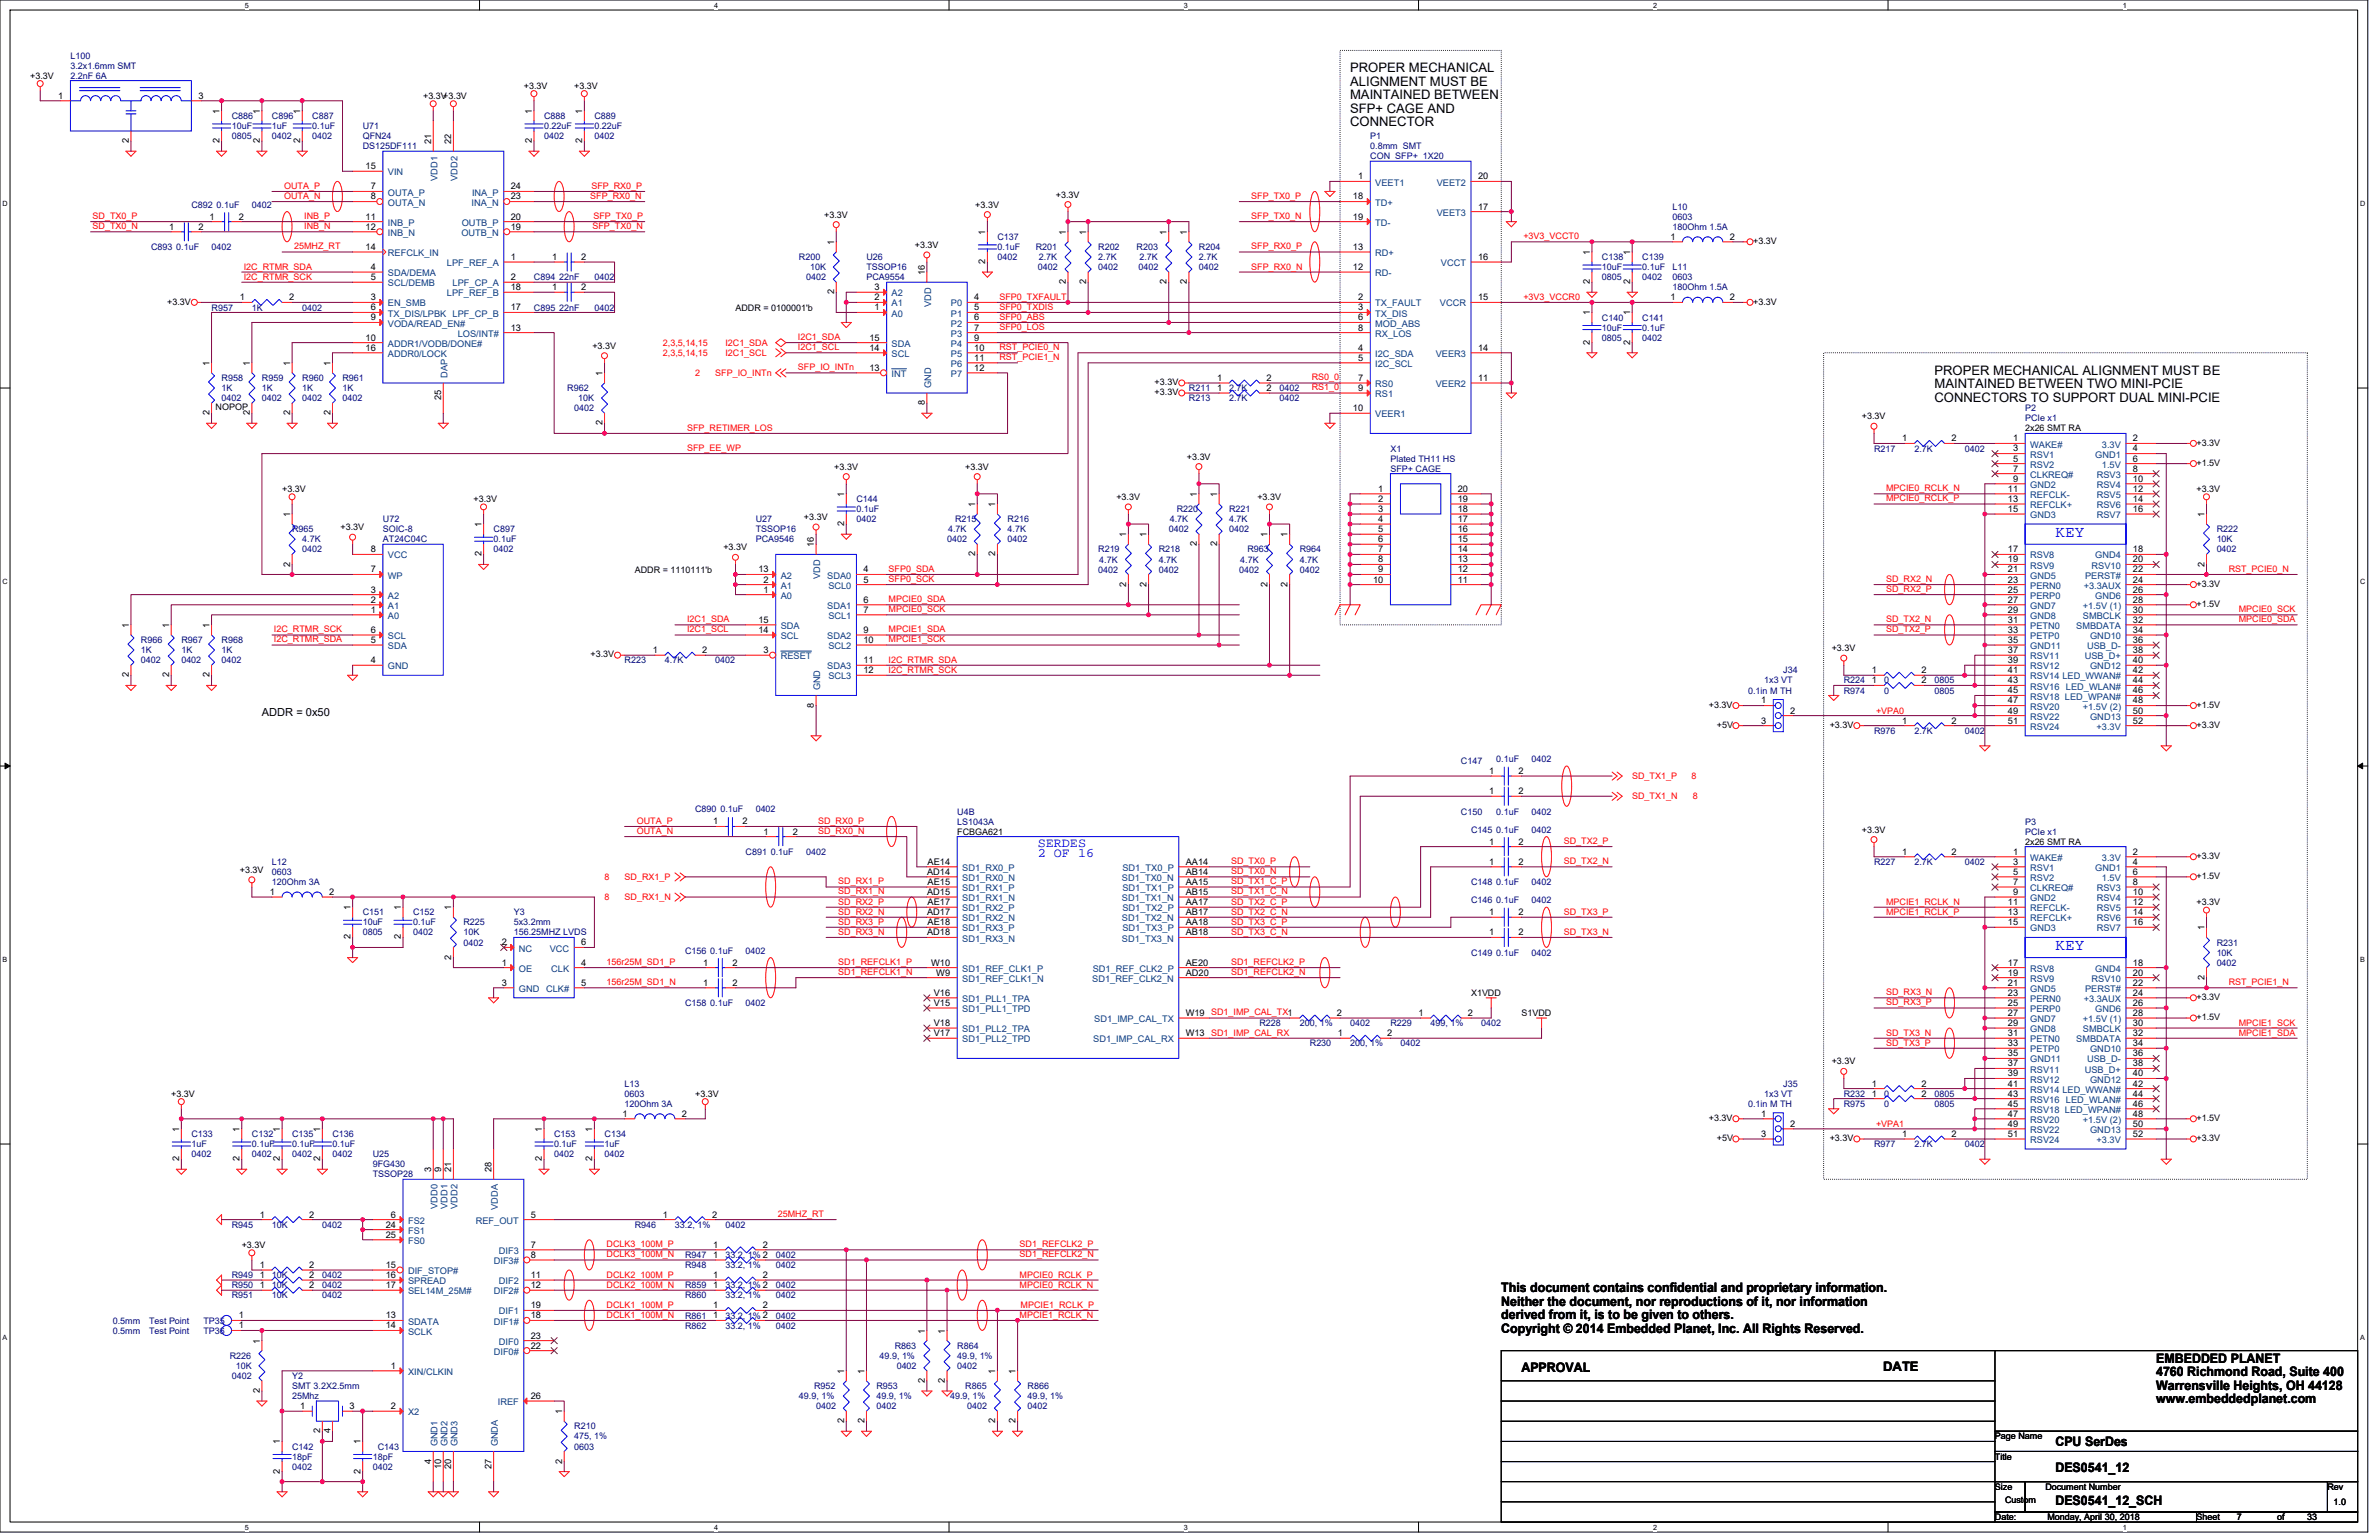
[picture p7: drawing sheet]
<svg xmlns="http://www.w3.org/2000/svg" width="432mm" height="279mm" viewBox="0 0 432 279" stroke-linecap="round" stroke-linejoin="round" font-family="sans-serif">
<defs><g id="words">
<g font-size="2.9" fill="#00f">
<text x="373.1" y="97.4">KEY</text>
<text x="373.1" y="172.4">KEY</text>
</g>
<g font-size="2.4">
<text x="245" y="13.1">PROPER MECHANICAL</text>
<text x="245" y="15.5">ALIGNMENT MUST BE</text>
<text x="245" y="18">MAINTAINED BETWEEN</text>
<text x="245" y="20.4">SFP+ CAGE AND</text>
<text x="245" y="22.9">CONNECTOR</text>
<text x="351.1" y="67.9">PROPER MECHANICAL ALIGNMENT MUST BE</text>
<text x="351.1" y="70.4">MAINTAINED BETWEEN TWO MINI-PCIE</text>
<text x="351.1" y="72.9">CONNECTORS TO SUPPORT DUAL MINI-PCIE</text>
<text x="272.5" y="234.4">This document contains confidential and proprietary information.</text>
<text x="272.5" y="236.9">Neither the document, nor reproductions of it, nor information</text>
<text x="272.5" y="239.4">derived from it, is to be given to others.</text>
<text x="272.5" y="241.8">Copyright © 2014 Embedded Planet, Inc. All Rights Reserved.</text>
<text x="276.1" y="248.9">APPROVAL</text>
<text x="341.8" y="248.7">DATE</text>
<text x="391.4" y="247.2">EMBEDDED PLANET</text>
<text x="391.4" y="249.7">4760 Richmond Road, Suite 400</text>
<text x="391.4" y="252.2">Warrensville Heights, OH 44128</text>
<text x="391.4" y="254.6">www.embeddedplanet.com</text>
<text x="373.1" y="262.4">CPU SerDes</text>
<text x="373.1" y="267">DES0541_12</text>
<text x="373.1" y="273">DES0541_12_SCH</text>
</g>
<g font-size="2.4" fill="#00f">
<text x="188.4" y="155.5">2 OF 16</text>
<text x="188.4" y="153.6">SERDES</text>
</g>
<text font-size="2" x="47.5" y="129.8">ADDR = 0x50</text>
<g font-size="1.7">
<text x="10.6" y="17.9">1</text>
<text x="36" y="17.9">3</text>
<text x="39.8" y="20.7" transform="rotate(-90 39.8 20.7)">1</text>
<text x="47.2" y="20.7" transform="rotate(-90 47.2 20.7)">1</text>
<text x="54.5" y="20.7" transform="rotate(-90 54.5 20.7)">1</text>
<text x="96.5" y="20.7" transform="rotate(-90 96.5 20.7)">1</text>
<text x="105.7" y="20.7" transform="rotate(-90 105.7 20.7)">1</text>
<text x="23.4" y="26" transform="rotate(-90 23.4 26)">2</text>
<text x="39.8" y="26" transform="rotate(-90 39.8 26)">2</text>
<text x="47.2" y="26" transform="rotate(-90 47.2 26)">2</text>
<text x="54.5" y="26" transform="rotate(-90 54.5 26)">2</text>
<text x="78.3" y="26.2" transform="rotate(-90 78.3 26.2)">21</text>
<text x="81.9" y="26.2" transform="rotate(-90 81.9 26.2)">22</text>
<text x="96.5" y="26" transform="rotate(-90 96.5 26)">2</text>
<text x="105.7" y="26" transform="rotate(-90 105.7 26)">2</text>
<text x="66.4" y="30.7">15</text>
<text x="67.3" y="34.4">7</text>
<text x="92.7" y="34.4">24</text>
<text x="246.5" y="32.5">1</text>
<text x="268.3" y="32.5">20</text>
<text x="30.7" y="41.7">1</text>
<text x="36" y="41.7">2</text>
<text x="38" y="39.8">1</text>
<text x="43.3" y="39.8">2</text>
<text x="66.4" y="39.8">11</text>
<text x="66.4" y="41.7">12</text>
<text x="67.3" y="36.2">8</text>
<text x="92.7" y="41.7">19</text>
<text x="92.7" y="39.8">20</text>
<text x="92.7" y="36.2">23</text>
<text x="245.6" y="36.2">18</text>
<text x="245.6" y="39.8">19</text>
<text x="268.3" y="38">17</text>
<text x="66.4" y="45.3">14</text>
<text x="92.7" y="47.2">1</text>
<text x="100.2" y="47.2">1</text>
<text x="105.5" y="47.2">2</text>
<text x="151.4" y="44.4" transform="rotate(-90 151.4 44.4)">1</text>
<text x="178.8" y="47.9" transform="rotate(-90 178.8 47.9)">2</text>
<text x="178.8" y="42.6" transform="rotate(-90 178.8 42.6)">1</text>
<text x="193.5" y="42.6" transform="rotate(-90 193.5 42.6)">1</text>
<text x="197.1" y="42.6" transform="rotate(-90 197.1 42.6)">1</text>
<text x="211.8" y="42.6" transform="rotate(-90 211.8 42.6)">1</text>
<text x="215.4" y="42.6" transform="rotate(-90 215.4 42.6)">1</text>
<text x="245.6" y="45.3">13</text>
<text x="268.3" y="47.2">16</text>
<text x="288.6" y="46.3" transform="rotate(-90 288.6 46.3)">1</text>
<text x="295.9" y="46.3" transform="rotate(-90 295.9 46.3)">1</text>
<text x="303.2" y="43.5">1</text>
<text x="314" y="43.5">2</text>
<text x="67.3" y="49">4</text>
<text x="67.3" y="50.8">5</text>
<text x="92.7" y="50.8">2</text>
<text x="92.7" y="52.6">18</text>
<text x="100.2" y="52.6">1</text>
<text x="105.5" y="52.6">2</text>
<text x="151.4" y="53.4" transform="rotate(-90 151.4 53.4)">2</text>
<text x="158.7" y="52.6">3</text>
<text x="167.9" y="49.9" transform="rotate(-90 167.9 49.9)">16</text>
<text x="193.5" y="51.6" transform="rotate(-90 193.5 51.6)">2</text>
<text x="197.1" y="51.6" transform="rotate(-90 197.1 51.6)">2</text>
<text x="211.8" y="51.6" transform="rotate(-90 211.8 51.6)">2</text>
<text x="215.4" y="51.6" transform="rotate(-90 215.4 51.6)">2</text>
<text x="245.6" y="49">12</text>
<text x="288.6" y="51.6" transform="rotate(-90 288.6 51.6)">2</text>
<text x="295.9" y="51.6" transform="rotate(-90 295.9 51.6)">2</text>
<text x="43.5" y="54.5">1</text>
<text x="52.5" y="54.5">2</text>
<text x="67.3" y="54.5">3</text>
<text x="67.3" y="56.3">6</text>
<text x="67.3" y="58.1">9</text>
<text x="92.7" y="56.3">17</text>
<text x="92.7" y="60">13</text>
<text x="158.7" y="56.3">1</text>
<text x="158.7" y="54.5">2</text>
<text x="176.8" y="58.1">6</text>
<text x="176.8" y="60">7</text>
<text x="176.8" y="56.3">5</text>
<text x="176.8" y="54.5">4</text>
<text x="246.5" y="56.3">3</text>
<text x="246.5" y="54.5">2</text>
<text x="246.5" y="58.1">6</text>
<text x="246.5" y="60">8</text>
<text x="268.3" y="54.5">15</text>
<text x="288.6" y="57.2" transform="rotate(-90 288.6 57.2)">1</text>
<text x="295.9" y="57.2" transform="rotate(-90 295.9 57.2)">1</text>
<text x="303.2" y="54.5">1</text>
<text x="314" y="54.5">2</text>
<text x="66.4" y="63.6">16</text>
<text x="66.4" y="61.8">10</text>
<text x="157.8" y="61.8">15</text>
<text x="157.8" y="63.6">14</text>
<text x="176.8" y="61.8">9</text>
<text x="176.8" y="65.4">11</text>
<text x="176.8" y="63.6">10</text>
<text x="246.5" y="63.6">4</text>
<text x="246.5" y="65.4">5</text>
<text x="268.3" y="63.6">14</text>
<text x="288.6" y="62.5" transform="rotate(-90 288.6 62.5)">2</text>
<text x="295.9" y="62.5" transform="rotate(-90 295.9 62.5)">2</text>
<text x="38" y="66.4" transform="rotate(-90 38 66.4)">1</text>
<text x="45.3" y="66.4" transform="rotate(-90 45.3 66.4)">1</text>
<text x="52.6" y="66.4" transform="rotate(-90 52.6 66.4)">1</text>
<text x="60" y="66.4" transform="rotate(-90 60 66.4)">1</text>
<text x="109.3" y="68.2" transform="rotate(-90 109.3 68.2)">1</text>
<text x="157.8" y="67.3">13</text>
<text x="176.8" y="67.3">12</text>
<text x="220.9" y="69.1">1</text>
<text x="220.9" y="70.9">1</text>
<text x="229.9" y="69.1">2</text>
<text x="229.9" y="70.9">2</text>
<text x="246.5" y="69.1">7</text>
<text x="246.5" y="70.9">9</text>
<text x="268.3" y="69.1">11</text>
<text x="38" y="75.4" transform="rotate(-90 38 75.4)">2</text>
<text x="45.3" y="75.4" transform="rotate(-90 45.3 75.4)">2</text>
<text x="52.6" y="75.4" transform="rotate(-90 52.6 75.4)">2</text>
<text x="60" y="75.4" transform="rotate(-90 60 75.4)">2</text>
<text x="80.1" y="72.6" transform="rotate(-90 80.1 72.6)">25</text>
<text x="109.3" y="77.2" transform="rotate(-90 109.3 77.2)">2</text>
<text x="167.9" y="73.5" transform="rotate(-90 167.9 73.5)">8</text>
<text x="245.6" y="74.6">10</text>
<text x="345.3" y="80.1">1</text>
<text x="354.2" y="80.1">2</text>
<text x="365.4" y="80.1">1</text>
<text x="365.4" y="81.9">3</text>
<text x="365.4" y="83.7">5</text>
<text x="387.1" y="81.9">4</text>
<text x="387.1" y="80.1">2</text>
<text x="387.1" y="83.7">6</text>
<text x="250.2" y="89.2">1</text>
<text x="264.6" y="89.2">20</text>
<text x="364.4" y="89.2">11</text>
<text x="365.4" y="85.6">7</text>
<text x="365.4" y="87.4">9</text>
<text x="387.1" y="85.6">8</text>
<text x="387.1" y="87.4">10</text>
<text x="387.1" y="89.2">12</text>
<text x="52.6" y="93.8" transform="rotate(-90 52.6 93.8)">1</text>
<text x="87.4" y="95.7" transform="rotate(-90 87.4 95.7)">1</text>
<text x="153.2" y="95.5" transform="rotate(-90 153.2 95.5)">2</text>
<text x="153.2" y="90.2" transform="rotate(-90 153.2 90.2)">1</text>
<text x="177" y="92" transform="rotate(-90 177 92)">1</text>
<text x="180.7" y="92" transform="rotate(-90 180.7 92)">1</text>
<text x="217.2" y="90.2" transform="rotate(-90 217.2 90.2)">1</text>
<text x="220.9" y="90.2" transform="rotate(-90 220.9 90.2)">1</text>
<text x="250.2" y="91.1">2</text>
<text x="250.2" y="92.9">3</text>
<text x="250.2" y="94.7">4</text>
<text x="264.6" y="91.1">19</text>
<text x="264.6" y="92.9">18</text>
<text x="264.6" y="94.7">17</text>
<text x="364.4" y="91.1">13</text>
<text x="364.4" y="92.9">15</text>
<text x="387.1" y="91.1">14</text>
<text x="387.1" y="92.9">16</text>
<text x="400.1" y="93.8" transform="rotate(-90 400.1 93.8)">1</text>
<text x="67.3" y="100.2">8</text>
<text x="87.4" y="100.9" transform="rotate(-90 87.4 100.9)">2</text>
<text x="147.7" y="99.3" transform="rotate(-90 147.7 99.3)">16</text>
<text x="177" y="100.9" transform="rotate(-90 177 100.9)">2</text>
<text x="180.7" y="100.9" transform="rotate(-90 180.7 100.9)">2</text>
<text x="204.4" y="97.5" transform="rotate(-90 204.4 97.5)">1</text>
<text x="208.1" y="97.5" transform="rotate(-90 208.1 97.5)">1</text>
<text x="217.2" y="99.1" transform="rotate(-90 217.2 99.1)">2</text>
<text x="220.9" y="99.1" transform="rotate(-90 220.9 99.1)">2</text>
<text x="230" y="97.5" transform="rotate(-90 230 97.5)">1</text>
<text x="233.7" y="97.5" transform="rotate(-90 233.7 97.5)">1</text>
<text x="250.2" y="96.5">5</text>
<text x="250.2" y="98.4">6</text>
<text x="250.2" y="100.2">7</text>
<text x="264.6" y="96.5">16</text>
<text x="264.6" y="98.4">15</text>
<text x="264.6" y="100.2">14</text>
<text x="364.4" y="100.2">17</text>
<text x="387.1" y="100.2">18</text>
<text x="52.6" y="102.8" transform="rotate(-90 52.6 102.8)">2</text>
<text x="67.3" y="107.5">3</text>
<text x="67.3" y="103.8">7</text>
<text x="137.7" y="103.8">13</text>
<text x="138.6" y="107.5">1</text>
<text x="138.6" y="105.7">2</text>
<text x="156.7" y="103.8">4</text>
<text x="156.7" y="105.7">5</text>
<text x="204.4" y="106.4" transform="rotate(-90 204.4 106.4)">2</text>
<text x="208.1" y="106.4" transform="rotate(-90 208.1 106.4)">2</text>
<text x="230" y="106.4" transform="rotate(-90 230 106.4)">2</text>
<text x="233.7" y="106.4" transform="rotate(-90 233.7 106.4)">2</text>
<text x="249.2" y="105.7">10</text>
<text x="250.2" y="102">8</text>
<text x="250.2" y="103.8">9</text>
<text x="264.6" y="102">13</text>
<text x="264.6" y="103.8">12</text>
<text x="264.6" y="105.7">11</text>
<text x="364.4" y="102">19</text>
<text x="364.4" y="103.8">21</text>
<text x="364.4" y="105.7">23</text>
<text x="364.4" y="107.5">25</text>
<text x="387.1" y="103.8">22</text>
<text x="387.1" y="107.5">26</text>
<text x="387.1" y="102">20</text>
<text x="387.1" y="105.7">24</text>
<text x="400.1" y="102.8" transform="rotate(-90 400.1 102.8)">2</text>
<text x="23.4" y="113.9" transform="rotate(-90 23.4 113.9)">1</text>
<text x="30.7" y="113.9" transform="rotate(-90 30.7 113.9)">1</text>
<text x="38" y="113.9" transform="rotate(-90 38 113.9)">1</text>
<text x="67.3" y="109.3">2</text>
<text x="67.3" y="111.2">1</text>
<text x="137.7" y="113">15</text>
<text x="156.7" y="109.3">6</text>
<text x="156.7" y="111.2">7</text>
<text x="364.4" y="109.3">27</text>
<text x="364.4" y="111.2">29</text>
<text x="364.4" y="113">31</text>
<text x="387.1" y="109.3">28</text>
<text x="387.1" y="111.2">30</text>
<text x="387.1" y="113">32</text>
<text x="67.3" y="114.8">6</text>
<text x="67.3" y="116.6">5</text>
<text x="118.5" y="118.5">1</text>
<text x="127.4" y="118.5">2</text>
<text x="137.7" y="114.8">14</text>
<text x="138.6" y="118.5">3</text>
<text x="156.7" y="114.8">9</text>
<text x="156.7" y="116.6">10</text>
<text x="364.4" y="114.8">33</text>
<text x="364.4" y="116.6">35</text>
<text x="364.4" y="118.5">37</text>
<text x="387.1" y="114.8">34</text>
<text x="387.1" y="116.6">36</text>
<text x="387.1" y="118.5">38</text>
<text x="23.4" y="122.9" transform="rotate(-90 23.4 122.9)">2</text>
<text x="30.7" y="122.9" transform="rotate(-90 30.7 122.9)">2</text>
<text x="38" y="122.9" transform="rotate(-90 38 122.9)">2</text>
<text x="67.3" y="120.3">4</text>
<text x="156.7" y="120.3">11</text>
<text x="156.7" y="122.1">12</text>
<text x="339.8" y="124">1</text>
<text x="339.8" y="122.1">1</text>
<text x="348.7" y="124">2</text>
<text x="348.7" y="122.1">2</text>
<text x="364.4" y="120.3">39</text>
<text x="364.4" y="122.1">41</text>
<text x="364.4" y="124">43</text>
<text x="364.4" y="125.8">45</text>
<text x="387.1" y="125.8">46</text>
<text x="387.1" y="120.3">40</text>
<text x="387.1" y="124">44</text>
<text x="387.1" y="122.1">42</text>
<text x="147.7" y="128.4" transform="rotate(-90 147.7 128.4)">8</text>
<text x="319.7" y="127.6">1</text>
<text x="319.7" y="131.3">3</text>
<text x="325" y="129.5">2</text>
<text x="345.3" y="131.3">1</text>
<text x="354.2" y="131.3">2</text>
<text x="364.4" y="127.6">47</text>
<text x="364.4" y="129.5">49</text>
<text x="364.4" y="131.3">51</text>
<text x="387.1" y="129.5">50</text>
<text x="387.1" y="127.6">48</text>
<text x="387.1" y="131.3">52</text>
<text x="270.3" y="140.4">1</text>
<text x="275.6" y="140.4">2</text>
<text x="129.5" y="149.6">1</text>
<text x="134.8" y="149.6">2</text>
<text x="270.3" y="144.1">1</text>
<text x="275.6" y="144.1">2</text>
<text x="138.6" y="151.4">1</text>
<text x="143.9" y="151.4">2</text>
<text x="270.3" y="153.2">1</text>
<text x="275.6" y="153.2">2</text>
<text x="345.3" y="155.1">1</text>
<text x="354.2" y="155.1">2</text>
<text x="365.4" y="155.1">1</text>
<text x="387.1" y="155.1">2</text>
<text x="168.3" y="158.7">AD14</text>
<text x="168.4" y="156.9">AE14</text>
<text x="168.4" y="160.5">AE15</text>
<text x="215.2" y="158.7">AB14</text>
<text x="215.2" y="156.9">AA14</text>
<text x="215.2" y="160.5">AA15</text>
<text x="270.3" y="156.9">1</text>
<text x="275.6" y="156.9">2</text>
<text x="365.4" y="156.9">3</text>
<text x="365.4" y="158.7">5</text>
<text x="365.4" y="160.5">7</text>
<text x="387.1" y="160.5">8</text>
<text x="387.1" y="156.9">4</text>
<text x="387.1" y="158.7">6</text>
<text x="49" y="162.4">1</text>
<text x="59.8" y="162.4">2</text>
<text x="63.6" y="165.1" transform="rotate(-90 63.6 165.1)">1</text>
<text x="72.8" y="165.1" transform="rotate(-90 72.8 165.1)">1</text>
<text x="81.9" y="165.1" transform="rotate(-90 81.9 165.1)">1</text>
<text x="168.3" y="162.4">AD15</text>
<text x="168.3" y="166">AD17</text>
<text x="168.4" y="164.2">AE17</text>
<text x="168.4" y="167.9">AE18</text>
<text x="215.2" y="162.4">AB15</text>
<text x="215.2" y="166">AB17</text>
<text x="215.2" y="164.2">AA17</text>
<text x="215.2" y="167.9">AA18</text>
<text x="270.3" y="166">1</text>
<text x="275.6" y="166">2</text>
<text x="364.4" y="164.2">11</text>
<text x="364.4" y="166">13</text>
<text x="364.4" y="167.9">15</text>
<text x="365.4" y="162.4">9</text>
<text x="387.1" y="162.4">10</text>
<text x="387.1" y="164.2">12</text>
<text x="387.1" y="166">14</text>
<text x="387.1" y="167.9">16</text>
<text x="63.6" y="170.4" transform="rotate(-90 63.6 170.4)">2</text>
<text x="72.8" y="170.4" transform="rotate(-90 72.8 170.4)">2</text>
<text x="91.1" y="171.5">2</text>
<text x="105.5" y="171.5">6</text>
<text x="168.3" y="169.7">AD18</text>
<text x="215.2" y="169.7">AB18</text>
<text x="270.3" y="169.7">1</text>
<text x="275.6" y="169.7">2</text>
<text x="400.1" y="168.8" transform="rotate(-90 400.1 168.8)">1</text>
<text x="81.9" y="174.1" transform="rotate(-90 81.9 174.1)">2</text>
<text x="91.1" y="178.8">3</text>
<text x="91.1" y="175.2">1</text>
<text x="105.5" y="178.8">5</text>
<text x="105.5" y="175.2">4</text>
<text x="127.6" y="178.8">1</text>
<text x="127.6" y="175.2">1</text>
<text x="132.9" y="178.8">2</text>
<text x="132.9" y="175.2">2</text>
<text x="169" y="175.2">W10</text>
<text x="169.9" y="177">W9</text>
<text x="215.2" y="177">AD20</text>
<text x="215.2" y="175.2">AE20</text>
<text x="364.4" y="175.2">17</text>
<text x="364.4" y="177">19</text>
<text x="364.4" y="178.8">21</text>
<text x="387.1" y="178.8">22</text>
<text x="387.1" y="175.2">18</text>
<text x="387.1" y="177">20</text>
<text x="400.1" y="177.8" transform="rotate(-90 400.1 177.8)">2</text>
<text x="169.5" y="180.7">V16</text>
<text x="169.5" y="182.5">V15</text>
<text x="215.2" y="184.3">W19</text>
<text x="242.7" y="184.3">2</text>
<text x="257.5" y="184.3">1</text>
<text x="266.4" y="184.3">2</text>
<text x="364.4" y="180.7">23</text>
<text x="364.4" y="182.5">25</text>
<text x="364.4" y="184.3">27</text>
<text x="387.1" y="182.5">26</text>
<text x="387.1" y="180.7">24</text>
<text x="387.1" y="184.3">28</text>
<text x="169.5" y="186.1">V18</text>
<text x="169.5" y="188">V17</text>
<text x="215.2" y="188">W13</text>
<text x="242.8" y="188">1</text>
<text x="251.8" y="188">2</text>
<text x="364.4" y="186.1">29</text>
<text x="364.4" y="188">31</text>
<text x="364.4" y="189.8">33</text>
<text x="364.4" y="191.6">35</text>
<text x="387.1" y="189.8">34</text>
<text x="387.1" y="191.6">36</text>
<text x="387.1" y="186.1">30</text>
<text x="387.1" y="188">32</text>
<text x="339.8" y="197.1">1</text>
<text x="348.7" y="197.1">2</text>
<text x="364.4" y="193.5">37</text>
<text x="364.4" y="195.3">39</text>
<text x="364.4" y="197.1">41</text>
<text x="387.1" y="195.3">40</text>
<text x="387.1" y="193.5">38</text>
<text x="387.1" y="197.1">42</text>
<text x="113" y="202.6">1</text>
<text x="123.8" y="202.6">2</text>
<text x="319.7" y="202.6">1</text>
<text x="339.8" y="198.9">1</text>
<text x="348.7" y="198.9">2</text>
<text x="364.4" y="198.9">43</text>
<text x="364.4" y="200.8">45</text>
<text x="364.4" y="202.6">47</text>
<text x="387.1" y="200.8">46</text>
<text x="387.1" y="198.9">44</text>
<text x="387.1" y="202.6">48</text>
<text x="32.5" y="205.4" transform="rotate(-90 32.5 205.4)">1</text>
<text x="43.5" y="205.4" transform="rotate(-90 43.5 205.4)">1</text>
<text x="50.8" y="205.4" transform="rotate(-90 50.8 205.4)">1</text>
<text x="58.1" y="205.4" transform="rotate(-90 58.1 205.4)">1</text>
<text x="98.4" y="205.4" transform="rotate(-90 98.4 205.4)">1</text>
<text x="107.5" y="205.4" transform="rotate(-90 107.5 205.4)">1</text>
<text x="319.7" y="206.3">3</text>
<text x="325" y="204.4">2</text>
<text x="345.3" y="206.3">1</text>
<text x="354.2" y="206.3">2</text>
<text x="364.4" y="204.4">49</text>
<text x="364.4" y="206.3">51</text>
<text x="387.1" y="204.4">50</text>
<text x="387.1" y="206.3">52</text>
<text x="32.5" y="210.7" transform="rotate(-90 32.5 210.7)">2</text>
<text x="43.5" y="210.7" transform="rotate(-90 43.5 210.7)">2</text>
<text x="50.8" y="210.7" transform="rotate(-90 50.8 210.7)">2</text>
<text x="58.1" y="210.7" transform="rotate(-90 58.1 210.7)">2</text>
<text x="78.3" y="212.7" transform="rotate(-90 78.3 212.7)">3</text>
<text x="80.1" y="212.7" transform="rotate(-90 80.1 212.7)">9</text>
<text x="81.9" y="212.7" transform="rotate(-90 81.9 212.7)">21</text>
<text x="89.2" y="212.7" transform="rotate(-90 89.2 212.7)">28</text>
<text x="98.4" y="210.7" transform="rotate(-90 98.4 210.7)">2</text>
<text x="107.5" y="210.7" transform="rotate(-90 107.5 210.7)">2</text>
<text x="47.2" y="220.9">1</text>
<text x="56.1" y="220.9">2</text>
<text x="71" y="220.9">6</text>
<text x="96.4" y="220.9">5</text>
<text x="120.3" y="220.9">1</text>
<text x="129.3" y="220.9">2</text>
<text x="70" y="224.6">25</text>
<text x="70" y="222.7">24</text>
<text x="96.4" y="226.4">7</text>
<text x="129.5" y="226.4">1</text>
<text x="138.4" y="226.4">2</text>
<text x="47.2" y="230">1</text>
<text x="47.2" y="231.9">1</text>
<text x="47.2" y="233.7">1</text>
<text x="56.1" y="230">2</text>
<text x="56.1" y="231.9">2</text>
<text x="56.1" y="233.7">2</text>
<text x="70" y="230">15</text>
<text x="70" y="231.9">16</text>
<text x="70" y="233.7">17</text>
<text x="96.4" y="233.7">12</text>
<text x="96.4" y="228.2">8</text>
<text x="96.4" y="231.9">11</text>
<text x="129.5" y="231.9">1</text>
<text x="129.5" y="233.7">1</text>
<text x="129.5" y="228.2">1</text>
<text x="138.4" y="231.9">2</text>
<text x="43.3" y="239.2">1</text>
<text x="70" y="239.2">13</text>
<text x="96.4" y="239.2">18</text>
<text x="96.4" y="237.4">19</text>
<text x="129.5" y="237.4">1</text>
<text x="129.5" y="239.2">1</text>
<text x="138.4" y="237.4">2</text>
<text x="43.3" y="241">1</text>
<text x="47.2" y="243.8" transform="rotate(-90 47.2 243.8)">1</text>
<text x="70" y="241">14</text>
<text x="96.4" y="244.7">22</text>
<text x="96.4" y="242.8">23</text>
<text x="167.9" y="242" transform="rotate(-90 167.9 242)">1</text>
<text x="171.5" y="242" transform="rotate(-90 171.5 242)">1</text>
<text x="71" y="248.3">1</text>
<text x="153.2" y="249.3" transform="rotate(-90 153.2 249.3)">1</text>
<text x="156.9" y="249.3" transform="rotate(-90 156.9 249.3)">1</text>
<text x="167.9" y="250.9" transform="rotate(-90 167.9 250.9)">2</text>
<text x="171.5" y="250.9" transform="rotate(-90 171.5 250.9)">2</text>
<text x="180.7" y="249.3" transform="rotate(-90 180.7 249.3)">1</text>
<text x="184.3" y="249.3" transform="rotate(-90 184.3 249.3)">1</text>
<text x="47.2" y="252.7" transform="rotate(-90 47.2 252.7)">2</text>
<text x="54.5" y="255.7">1</text>
<text x="63.4" y="255.7">3</text>
<text x="71" y="255.7">2</text>
<text x="96.4" y="253.8">26</text>
<text x="102" y="256.6" transform="rotate(-90 102 256.6)">1</text>
<text x="50.8" y="262.1" transform="rotate(-90 50.8 262.1)">1</text>
<text x="58.1" y="260.1" transform="rotate(-90 58.1 260.1)">2</text>
<text x="60" y="260.1" transform="rotate(-90 60 260.1)">4</text>
<text x="65.4" y="262.1" transform="rotate(-90 65.4 262.1)">1</text>
<text x="153.2" y="258.2" transform="rotate(-90 153.2 258.2)">2</text>
<text x="156.9" y="258.2" transform="rotate(-90 156.9 258.2)">2</text>
<text x="180.7" y="258.2" transform="rotate(-90 180.7 258.2)">2</text>
<text x="184.3" y="258.2" transform="rotate(-90 184.3 258.2)">2</text>
<text x="50.8" y="267.4" transform="rotate(-90 50.8 267.4)">2</text>
<text x="65.4" y="267.4" transform="rotate(-90 65.4 267.4)">2</text>
<text x="78.3" y="265.5" transform="rotate(-90 78.3 265.5)">4</text>
<text x="80.1" y="266.5" transform="rotate(-90 80.1 266.5)">10</text>
<text x="81.9" y="266.5" transform="rotate(-90 81.9 266.5)">20</text>
<text x="89.2" y="266.5" transform="rotate(-90 89.2 266.5)">27</text>
<text x="102" y="265.5" transform="rotate(-90 102 265.5)">2</text>
</g>
<g font-size="1.7" fill="#004080">
<text x="70.4" y="35.5">OUTA_P</text>
<text x="70.4" y="31.8">VIN</text>
<text x="79.4" y="32.8" transform="rotate(-90 79.4 32.8)">VDD1</text>
<text x="83.1" y="32.8" transform="rotate(-90 83.1 32.8)">VDD2</text>
<text x="85.7" y="35.5">INA_P</text>
<text x="249.6" y="33.7">VEET1</text>
<text x="260.8" y="33.7">VEET2</text>
<text x="70.4" y="37.3">OUTA_N</text>
<text x="70.4" y="41">INB_P</text>
<text x="83.8" y="41">OUTB_P</text>
<text x="85.6" y="37.3">INA_N</text>
<text x="249.6" y="37.3">TD+</text>
<text x="249.6" y="41">TD-</text>
<text x="260.8" y="39.1">VEET3</text>
<text x="70.4" y="46.5">REFCLK_IN</text>
<text x="70.4" y="42.8">INB_N</text>
<text x="83.7" y="42.8">OUTB_N</text>
<text x="249.6" y="46.5">RD+</text>
<text x="70.4" y="50.1">SDA/DEMA</text>
<text x="70.4" y="51.9">SCL/DEMB</text>
<text x="81.1" y="53.8">LPF_REF_B</text>
<text x="81.1" y="48.3">LPF_REF_A</text>
<text x="82.1" y="51.9">LPF_CP_A</text>
<text x="161.8" y="53.8">A2</text>
<text x="249.6" y="50.1">RD-</text>
<text x="261.5" y="48.3">VCCT</text>
<text x="70.4" y="55.6">EN_SMB</text>
<text x="70.4" y="57.4">TX_DIS/LPBK LPF_CP_B</text>
<text x="70.4" y="59.2">VODA/READ_EN#</text>
<text x="161.8" y="57.4">A0</text>
<text x="161.8" y="55.6">A1</text>
<text x="169" y="55.6" transform="rotate(-90 169 55.6)">VDD</text>
<text x="172.6" y="59.2">P2</text>
<text x="172.6" y="57.4">P1</text>
<text x="172.6" y="55.6">P0</text>
<text x="249.6" y="57.4">TX_DIS</text>
<text x="249.6" y="55.6">TX_FAULT</text>
<text x="249.6" y="59.2">MOD_ABS</text>
<text x="261.3" y="55.6">VCCR</text>
<text x="70.4" y="64.7">ADDR0/LOCK</text>
<text x="70.4" y="62.9">ADDR1/VODB/DONE#</text>
<text x="83.1" y="61.1">LOS/INT#</text>
<text x="161.8" y="62.9">SDA</text>
<text x="161.8" y="64.7">SCL</text>
<text x="172.6" y="62.9">P4</text>
<text x="172.6" y="64.7">P5</text>
<text x="172.6" y="61.1">P3</text>
<text x="249.6" y="64.7">I2C_SDA</text>
<text x="249.6" y="61.1">RX_LOS</text>
<text x="260.6" y="64.7">VEER3</text>
<text x="81.2" y="68.6" transform="rotate(-90 81.2 68.6)">DAP</text>
<text x="161.8" y="68.4">INT</text>
<text x="169" y="70.4" transform="rotate(-90 169 70.4)">GND</text>
<text x="172.6" y="68.4">P7</text>
<text x="172.6" y="66.6">P6</text>
<text x="249.6" y="66.6">I2C_SCL</text>
<text x="249.6" y="70.2">RS0</text>
<text x="260.6" y="70.2">VEER2</text>
<text x="249.6" y="72.1">RS1</text>
<text x="249.6" y="75.7">VEER1</text>
<text x="368.5" y="81.2">WAKE#</text>
<text x="368.5" y="83">RSV1</text>
<text x="380.3" y="83">GND1</text>
<text x="381.5" y="81.2">3.3V</text>
<text x="368.5" y="84.9">RSV2</text>
<text x="368.5" y="86.7">CLKREQ#</text>
<text x="368.5" y="88.5">GND2</text>
<text x="380.6" y="86.7">RSV3</text>
<text x="380.6" y="88.5">RSV4</text>
<text x="381.5" y="84.9">1.5V</text>
<text x="368.5" y="90.3">REFCLK-</text>
<text x="368.5" y="92.2">REFCLK+</text>
<text x="368.5" y="94">GND3</text>
<text x="380.6" y="90.3">RSV5</text>
<text x="380.6" y="92.2">RSV6</text>
<text x="380.6" y="94">RSV7</text>
<text x="70.4" y="101.3">VCC</text>
<text x="368.5" y="101.3">RSV8</text>
<text x="380.3" y="101.3">GND4</text>
<text x="70.4" y="105">WP</text>
<text x="141.7" y="105">A2</text>
<text x="141.7" y="106.8">A1</text>
<text x="148.9" y="105" transform="rotate(-90 148.9 105)">VDD</text>
<text x="150.2" y="105">SDA0</text>
<text x="150.3" y="106.8">SCL0</text>
<text x="368.5" y="103.1">RSV9</text>
<text x="368.5" y="105">GND5</text>
<text x="368.5" y="106.8">PERN0</text>
<text x="378.2" y="106.8">+3.3AUX</text>
<text x="378.4" y="105">PERST#</text>
<text x="379.6" y="103.1">RSV10</text>
<text x="70.4" y="108.6">A2</text>
<text x="70.4" y="110.5">A1</text>
<text x="70.4" y="112.3">A0</text>
<text x="141.7" y="108.6">A0</text>
<text x="150.2" y="110.5">SDA1</text>
<text x="150.3" y="112.3">SCL1</text>
<text x="368.5" y="108.6">PERP0</text>
<text x="368.5" y="110.5">GND7</text>
<text x="368.5" y="112.3">GND8</text>
<text x="378" y="110.5">+1.5V (1)</text>
<text x="378.1" y="112.3">SMBCLK</text>
<text x="380.3" y="108.6">GND6</text>
<text x="70.4" y="116">SCL</text>
<text x="70.4" y="117.8">SDA</text>
<text x="141.7" y="119.6">RESET</text>
<text x="141.7" y="114.1">SDA</text>
<text x="141.7" y="116">SCL</text>
<text x="150.2" y="116">SDA2</text>
<text x="150.3" y="117.8">SCL2</text>
<text x="368.5" y="114.1">PETN0</text>
<text x="368.5" y="116">PETP0</text>
<text x="368.5" y="117.8">GND11</text>
<text x="368.5" y="119.6">RSV11</text>
<text x="376.9" y="114.1">SMBDATA</text>
<text x="378.4" y="119.6">USB_D+</text>
<text x="378.8" y="117.8">USB_D-</text>
<text x="379.4" y="116">GND10</text>
<text x="70.4" y="121.4">GND</text>
<text x="148.9" y="125.3" transform="rotate(-90 148.9 125.3)">GND</text>
<text x="150.2" y="121.4">SDA3</text>
<text x="150.3" y="123.3">SCL3</text>
<text x="368.5" y="121.4">RSV12</text>
<text x="368.5" y="123.3">RSV14 LED_WWAN#</text>
<text x="368.5" y="125.1">RSV16</text>
<text x="375" y="125.1">LED_WLAN#</text>
<text x="379.4" y="121.4">GND12</text>
<text x="368.5" y="126.9">RSV18 LED_WPAN#</text>
<text x="368.5" y="128.8">RSV20</text>
<text x="368.5" y="130.6">RSV22</text>
<text x="378" y="128.8">+1.5V (2)</text>
<text x="379.4" y="130.6">GND13</text>
<text x="368.5" y="132.4">RSV24</text>
<text x="380.5" y="132.4">+3.3V</text>
<text x="174.6" y="158">SD1_RX0_P</text>
<text x="174.6" y="159.8">SD1_RX0_N</text>
<text x="174.6" y="161.7">SD1_RX1_P</text>
<text x="203.6" y="159.8">SD1_TX0_N</text>
<text x="203.7" y="158">SD1_TX0_P</text>
<text x="203.7" y="161.7">SD1_TX1_P</text>
<text x="368.5" y="156.2">WAKE#</text>
<text x="368.5" y="158">RSV1</text>
<text x="368.5" y="159.8">RSV2</text>
<text x="368.5" y="161.7">CLKREQ#</text>
<text x="380.3" y="158">GND1</text>
<text x="380.6" y="161.7">RSV3</text>
<text x="381.5" y="156.2">3.3V</text>
<text x="381.5" y="159.8">1.5V</text>
<text x="174.6" y="163.5">SD1_RX1_N</text>
<text x="174.6" y="165.3">SD1_RX2_P</text>
<text x="174.6" y="167.2">SD1_RX2_N</text>
<text x="203.6" y="163.5">SD1_TX1_N</text>
<text x="203.6" y="167.2">SD1_TX2_N</text>
<text x="203.7" y="165.3">SD1_TX2_P</text>
<text x="368.5" y="163.5">GND2</text>
<text x="368.5" y="165.3">REFCLK-</text>
<text x="368.5" y="167.2">REFCLK+</text>
<text x="380.6" y="163.5">RSV4</text>
<text x="380.6" y="165.3">RSV5</text>
<text x="380.6" y="167.2">RSV6</text>
<text x="94.2" y="172.6">NC</text>
<text x="99.8" y="172.6">VCC</text>
<text x="174.6" y="169">SD1_RX3_P</text>
<text x="174.6" y="170.8">SD1_RX3_N</text>
<text x="203.6" y="170.8">SD1_TX3_N</text>
<text x="203.7" y="169">SD1_TX3_P</text>
<text x="368.5" y="169">GND3</text>
<text x="380.6" y="169">RSV7</text>
<text x="94.2" y="180">GND</text>
<text x="94.2" y="176.3">OE</text>
<text x="99.1" y="180">CLK#</text>
<text x="100.1" y="176.3">CLK</text>
<text x="174.6" y="176.3">SD1_REF_CLK1_P</text>
<text x="174.6" y="178.1">SD1_REF_CLK1_N</text>
<text x="198.2" y="178.1">SD1_REF_CLK2_N</text>
<text x="198.3" y="176.3">SD1_REF_CLK2_P</text>
<text x="368.5" y="176.3">RSV8</text>
<text x="368.5" y="178.1">RSV9</text>
<text x="368.5" y="180">GND5</text>
<text x="378.4" y="180">PERST#</text>
<text x="379.6" y="178.1">RSV10</text>
<text x="380.3" y="176.3">GND4</text>
<text x="174.6" y="181.8">SD1_PLL1_TPA</text>
<text x="174.6" y="183.6">SD1_PLL1_TPD</text>
<text x="198.6" y="185.4">SD1_IMP_CAL_TX</text>
<text x="368.5" y="181.8">PERN0</text>
<text x="368.5" y="183.6">PERP0</text>
<text x="368.5" y="185.4">GND7</text>
<text x="378" y="185.4">+1.5V (1)</text>
<text x="378.2" y="181.8">+3.3AUX</text>
<text x="380.3" y="183.6">GND6</text>
<text x="174.6" y="187.3">SD1_PLL2_TPA</text>
<text x="174.6" y="189.1">SD1_PLL2_TPD</text>
<text x="198.4" y="189.1">SD1_IMP_CAL_RX</text>
<text x="368.5" y="187.3">GND8</text>
<text x="368.5" y="189.1">PETN0</text>
<text x="368.5" y="190.9">PETP0</text>
<text x="376.9" y="189.1">SMBDATA</text>
<text x="378.1" y="187.3">SMBCLK</text>
<text x="379.4" y="190.9">GND10</text>
<text x="368.5" y="192.8">GND11</text>
<text x="368.5" y="194.6">RSV11</text>
<text x="368.5" y="196.4">RSV12</text>
<text x="378.4" y="194.6">USB_D+</text>
<text x="378.8" y="192.8">USB_D-</text>
<text x="379.4" y="196.4">GND12</text>
<text x="368.5" y="198.2">RSV14 LED_WWAN#</text>
<text x="368.5" y="200.1">RSV16</text>
<text x="368.5" y="201.9">RSV18 LED_WPAN#</text>
<text x="368.5" y="203.7">RSV20</text>
<text x="375" y="200.1">LED_WLAN#</text>
<text x="378" y="203.7">+1.5V (2)</text>
<text x="368.5" y="205.5">RSV22</text>
<text x="368.5" y="207.4">RSV24</text>
<text x="379.4" y="205.5">GND13</text>
<text x="380.5" y="207.4">+3.3V</text>
<text x="79.4" y="219.3" transform="rotate(-90 79.4 219.3)">VDD0</text>
<text x="81.2" y="219.3" transform="rotate(-90 81.2 219.3)">VDD1</text>
<text x="83.1" y="219.3" transform="rotate(-90 83.1 219.3)">VDD2</text>
<text x="90.4" y="219.5" transform="rotate(-90 90.4 219.5)">VDDA</text>
<text x="74.1" y="225.7">FS0</text>
<text x="74.1" y="223.8">FS1</text>
<text x="74.1" y="222">FS2</text>
<text x="86.4" y="222">REF_OUT</text>
<text x="90.6" y="227.5">DIF3</text>
<text x="74.1" y="231.2">DIF_STOP#</text>
<text x="74.1" y="233">SPREAD</text>
<text x="89.6" y="229.3">DIF3#</text>
<text x="90.6" y="233">DIF2</text>
<text x="74.1" y="234.8">SEL14M_25M#</text>
<text x="89.6" y="234.8">DIF2#</text>
<text x="90.6" y="238.5">DIF1</text>
<text x="74.1" y="240.3">SDATA</text>
<text x="74.1" y="242.1">SCLK</text>
<text x="89.6" y="245.8">DIF0#</text>
<text x="89.6" y="240.3">DIF1#</text>
<text x="90.6" y="244">DIF0</text>
<text x="74.1" y="249.4">XIN/CLKIN</text>
<text x="74.1" y="256.8">X2</text>
<text x="90.4" y="254.9">IREF</text>
<text x="79.4" y="262.4" transform="rotate(-90 79.4 262.4)">GND1</text>
<text x="81.2" y="262.4" transform="rotate(-90 81.2 262.4)">GND2</text>
<text x="83.1" y="262.4" transform="rotate(-90 83.1 262.4)">GND3</text>
<text x="90.4" y="262.4" transform="rotate(-90 90.4 262.4)">GNDA</text>
</g>
<g font-size="1.6" fill="#000080">
<text x="12.8" y="10.6">L100</text>
<text x="12.8" y="14.3">2.2nF 6A</text>
<text x="12.8" y="12.4">3.2x1.6mm SMT</text>
<text x="42.1" y="21.6">C886</text>
<text x="42.1" y="23.4">10uF</text>
<text x="49.4" y="21.6">C896</text>
<text x="49.4" y="23.4">1uF</text>
<text x="56.7" y="21.6">C887</text>
<text x="56.7" y="23.4">0.1uF</text>
<text x="65.8" y="23.4">U71</text>
<text x="98.7" y="21.6">C888</text>
<text x="98.7" y="23.4">0.22uF</text>
<text x="107.9" y="21.6">C889</text>
<text x="107.9" y="23.4">0.22uF</text>
<text x="42.1" y="25.3">0805</text>
<text x="49.4" y="25.3">0402</text>
<text x="56.7" y="25.3">0402</text>
<text x="65.8" y="27.1">DS125DF111</text>
<text x="65.8" y="25.3">QFN24</text>
<text x="98.7" y="25.3">0402</text>
<text x="107.9" y="25.3">0402</text>
<text x="248.7" y="25.3">P1</text>
<text x="248.7" y="27.1">0.8mm SMT</text>
<text x="248.7" y="28.9">CON SFP+ 1X20</text>
<text x="34.7" y="37.7">C892 0.1uF</text>
<text x="45.7" y="37.7">0402</text>
<text x="303.6" y="38.1">L10</text>
<text x="303.6" y="41.7">180Ohm 1.5A</text>
<text x="303.6" y="39.9">0603</text>
<text x="27.4" y="45.4">C893 0.1uF</text>
<text x="38.4" y="45.4">0402</text>
<text x="145" y="47.2">R200</text>
<text x="157.3" y="47.2">U26</text>
<text x="181" y="43.5">C137</text>
<text x="181" y="45.4">0.1uF</text>
<text x="181" y="47.2">0402</text>
<text x="188" y="45.4">R201</text>
<text x="188.5" y="47.2">2.7K</text>
<text x="199.3" y="45.4">R202</text>
<text x="199.3" y="47.2">2.7K</text>
<text x="206.3" y="45.4">R203</text>
<text x="206.8" y="47.2">2.7K</text>
<text x="217.6" y="45.4">R204</text>
<text x="217.6" y="47.2">2.7K</text>
<text x="290.8" y="47.2">C138</text>
<text x="298.1" y="47.2">C139</text>
<text x="96.9" y="50.8">C894 22nF</text>
<text x="107.9" y="50.8">0402</text>
<text x="146.3" y="50.8">0402</text>
<text x="147" y="49">10K</text>
<text x="157.3" y="50.8">PCA9554</text>
<text x="157.3" y="49">TSSOP16</text>
<text x="188.4" y="49">0402</text>
<text x="199.3" y="49">0402</text>
<text x="206.7" y="49">0402</text>
<text x="217.6" y="49">0402</text>
<text x="290.8" y="49">10uF</text>
<text x="290.8" y="50.8">0805</text>
<text x="298.1" y="49">0.1uF</text>
<text x="298.1" y="50.8">0402</text>
<text x="303.6" y="49">L11</text>
<text x="303.6" y="52.7">180Ohm 1.5A</text>
<text x="303.6" y="50.8">0603</text>
<text x="38.4" y="56.3">R957</text>
<text x="45.7" y="56.3">1K</text>
<text x="54.9" y="56.3">0402</text>
<text x="96.9" y="56.3">C895 22nF</text>
<text x="107.9" y="56.3">0402</text>
<text x="290.8" y="58.2">C140</text>
<text x="290.8" y="60">10uF</text>
<text x="298.1" y="58.2">C141</text>
<text x="298.1" y="60">0.1uF</text>
<text x="290.8" y="61.8">0805</text>
<text x="298.1" y="61.8">0402</text>
<text x="40.2" y="69.1">R958</text>
<text x="40.2" y="71">1K</text>
<text x="47.5" y="69.1">R959</text>
<text x="47.5" y="71">1K</text>
<text x="54.9" y="69.1">R960</text>
<text x="54.9" y="71">1K</text>
<text x="62.2" y="69.1">R961</text>
<text x="62.2" y="71">1K</text>
<text x="103" y="71">R962</text>
<text x="215.8" y="71">R211</text>
<text x="223.1" y="71">2.7K</text>
<text x="232.2" y="71">0402</text>
<text x="40.2" y="72.8">0402</text>
<text x="47.5" y="72.8">0402</text>
<text x="54.9" y="72.8">0402</text>
<text x="62.2" y="72.8">0402</text>
<text x="104.2" y="74.6">0402</text>
<text x="105" y="72.8">10K</text>
<text x="215.8" y="72.8">R213</text>
<text x="223.1" y="72.8">2.7K</text>
<text x="232.2" y="72.8">0402</text>
<text x="367.6" y="74.6">P2</text>
<text x="367.6" y="76.5">PCIe x1</text>
<text x="252.4" y="81.9">X1</text>
<text x="252.4" y="83.8">Plated TH11 HS</text>
<text x="340.1" y="81.9">R217</text>
<text x="347.5" y="81.9">2.7K</text>
<text x="356.6" y="81.9">0402</text>
<text x="252.4" y="85.6">SFP+ CAGE</text>
<text x="69.5" y="94.7">U72</text>
<text x="137.2" y="94.7">U27</text>
<text x="155.4" y="91.1">C144</text>
<text x="155.4" y="92.9">0.1uF</text>
<text x="155.4" y="94.7">0402</text>
<text x="173.4" y="94.7">R215</text>
<text x="182.9" y="94.7">R216</text>
<text x="212.3" y="94.7">4.7K</text>
<text x="213.6" y="92.9">R220</text>
<text x="223.1" y="92.9">R221</text>
<text x="223.1" y="94.7">4.7K</text>
<text x="53" y="96.6">R965</text>
<text x="54.9" y="98.4">4.7K</text>
<text x="54.9" y="100.2">0402</text>
<text x="69.5" y="98.4">AT24C04C</text>
<text x="69.5" y="96.6">SOIC-8</text>
<text x="89.6" y="96.6">C897</text>
<text x="89.6" y="98.4">0.1uF</text>
<text x="89.6" y="100.2">0402</text>
<text x="137.2" y="98.4">PCA9546</text>
<text x="137.2" y="96.6">TSSOP16</text>
<text x="171.9" y="98.4">0402</text>
<text x="172.1" y="96.6">4.7K</text>
<text x="182.9" y="96.6">4.7K</text>
<text x="182.9" y="98.4">0402</text>
<text x="199.3" y="100.2">R219</text>
<text x="210.3" y="100.2">R218</text>
<text x="212.1" y="96.6">0402</text>
<text x="223.1" y="96.6">0402</text>
<text x="226.4" y="100.2">R963</text>
<text x="235.9" y="100.2">R964</text>
<text x="402.3" y="96.6">R222</text>
<text x="402.3" y="98.4">10K</text>
<text x="402.3" y="100.2">0402</text>
<text x="199.3" y="103.9">0402</text>
<text x="199.5" y="102.1">4.7K</text>
<text x="210.3" y="102.1">4.7K</text>
<text x="210.3" y="103.9">0402</text>
<text x="224.9" y="103.9">0402</text>
<text x="225.1" y="102.1">4.7K</text>
<text x="235.9" y="102.1">4.7K</text>
<text x="235.9" y="103.9">0402</text>
<text x="25.6" y="116.7">R966</text>
<text x="25.6" y="118.5">1K</text>
<text x="32.9" y="116.7">R967</text>
<text x="32.9" y="118.5">1K</text>
<text x="40.2" y="116.7">R968</text>
<text x="40.2" y="118.5">1K</text>
<text x="25.6" y="120.4">0402</text>
<text x="32.9" y="120.4">0402</text>
<text x="40.2" y="120.4">0402</text>
<text x="113.4" y="120.4">R223</text>
<text x="120.7" y="120.4">4.7K</text>
<text x="129.8" y="120.4">0402</text>
<text x="317.3" y="125.8">0.1in M TH</text>
<text x="320.2" y="124">1x3 VT</text>
<text x="323.7" y="122.2">J34</text>
<text x="334.7" y="125.8">R974</text>
<text x="334.7" y="124">R224</text>
<text x="342" y="125.8">0</text>
<text x="342" y="124">0</text>
<text x="351.1" y="125.8">0805</text>
<text x="351.1" y="124">0805</text>
<text x="340.1" y="133.1">R976</text>
<text x="347.5" y="133.1">2.7K</text>
<text x="356.6" y="133.1">0402</text>
<text x="265.2" y="138.6">C147</text>
<text x="271.6" y="138.3">0.1uF</text>
<text x="278" y="138.3">0402</text>
<text x="126.2" y="147.4">C890 0.1uF</text>
<text x="137.2" y="147.4">0402</text>
<text x="173.7" y="149.6">LS1043A</text>
<text x="173.7" y="147.8">U4B</text>
<text x="265.2" y="147.8">C150</text>
<text x="271.6" y="147.8">0.1uF</text>
<text x="278" y="147.8">0402</text>
<text x="367.6" y="149.6">P3</text>
<text x="135.3" y="155.1">C891 0.1uF</text>
<text x="146.3" y="155.1">0402</text>
<text x="267" y="151.1">C145 0.1uF</text>
<text x="278" y="151.1">0402</text>
<text x="367.6" y="151.4">PCIe x1</text>
<text x="49.4" y="156.9">L12</text>
<text x="49.4" y="160.6">120Ohm 3A</text>
<text x="49.4" y="158.8">0603</text>
<text x="267" y="160.6">C148 0.1uF</text>
<text x="278" y="160.6">0402</text>
<text x="340.1" y="156.9">R227</text>
<text x="347.5" y="156.9">2.7K</text>
<text x="356.6" y="156.9">0402</text>
<text x="65.8" y="166.1">C151</text>
<text x="65.8" y="167.9">10uF</text>
<text x="75" y="166.1">C152</text>
<text x="75" y="167.9">0.1uF</text>
<text x="84.1" y="167.9">R225</text>
<text x="93.3" y="166.1">Y3</text>
<text x="93.3" y="167.9">5x3.2mm</text>
<text x="267" y="163.9">C146 0.1uF</text>
<text x="278" y="163.9">0402</text>
<text x="65.8" y="169.7">0805</text>
<text x="75" y="169.7">0402</text>
<text x="84.1" y="169.7">10K</text>
<text x="84.1" y="171.6">0402</text>
<text x="93.3" y="169.7">156.25MHZ LVDS</text>
<text x="124.4" y="173">C156 0.1uF</text>
<text x="135.3" y="173">0402</text>
<text x="267" y="173.4">C149 0.1uF</text>
<text x="278" y="173.4">0402</text>
<text x="402.3" y="171.6">R231</text>
<text x="402.3" y="173.4">10K</text>
<text x="402.3" y="175.2">0402</text>
<text x="124.4" y="182.5">C158 0.1uF</text>
<text x="135.3" y="182.5">0402</text>
<text x="228.6" y="186.2">R228</text>
<text x="235.9" y="186.2">200, 1%</text>
<text x="237.7" y="189.8">R230</text>
<text x="245" y="186.2">0402</text>
<text x="245" y="189.8">200, 1%</text>
<text x="252.4" y="186.2">R229</text>
<text x="254.2" y="189.8">0402</text>
<text x="259.7" y="186.2">499, 1%</text>
<text x="268.8" y="186.2">0402</text>
<text x="113.4" y="197.1">L13</text>
<text x="323.7" y="197.1">J35</text>
<text x="113.4" y="200.8">120Ohm 3A</text>
<text x="113.4" y="199">0603</text>
<text x="317.3" y="200.8">0.1in M TH</text>
<text x="320.2" y="199">1x3 VT</text>
<text x="334.7" y="199">R232</text>
<text x="334.7" y="200.8">R975</text>
<text x="342" y="199">0</text>
<text x="342" y="200.8">0</text>
<text x="351.1" y="199">0805</text>
<text x="351.1" y="200.8">0805</text>
<text x="34.7" y="206.3">C133</text>
<text x="34.7" y="208.1">1uF</text>
<text x="34.7" y="210">0402</text>
<text x="45.7" y="206.3">C132</text>
<text x="45.7" y="208.1">0.1uF</text>
<text x="45.7" y="210">0402</text>
<text x="53" y="206.3">C135</text>
<text x="53" y="208.1">0.1uF</text>
<text x="53" y="210">0402</text>
<text x="60.3" y="206.3">C136</text>
<text x="60.3" y="208.1">0.1uF</text>
<text x="60.3" y="210">0402</text>
<text x="67.6" y="210">U25</text>
<text x="100.6" y="206.3">C153</text>
<text x="100.6" y="208.1">0.1uF</text>
<text x="100.6" y="210">0402</text>
<text x="109.7" y="206.3">C134</text>
<text x="109.7" y="208.1">1uF</text>
<text x="109.7" y="210">0402</text>
<text x="340.1" y="208.1">R977</text>
<text x="347.5" y="208.1">2.7K</text>
<text x="356.6" y="208.1">0402</text>
<text x="67.6" y="211.8">9FG430</text>
<text x="67.6" y="213.6">TSSOP28</text>
<text x="42.1" y="222.8">R945</text>
<text x="49.4" y="222.8">10K</text>
<text x="58.5" y="222.8">0402</text>
<text x="115.2" y="222.8">R946</text>
<text x="122.5" y="222.8">33.2, 1%</text>
<text x="131.7" y="222.8">0402</text>
<text x="42.1" y="231.9">R949</text>
<text x="42.1" y="233.7">R950</text>
<text x="49.4" y="231.9">10K</text>
<text x="49.4" y="233.7">10K</text>
<text x="58.5" y="231.9">0402</text>
<text x="58.5" y="233.7">0402</text>
<text x="124.4" y="233.7">R859</text>
<text x="124.4" y="228.2">R947</text>
<text x="124.4" y="230.1">R948</text>
<text x="131.7" y="233.7">33.2, 1% 2</text>
<text x="131.7" y="228.2">33.2, 1% 2</text>
<text x="131.7" y="230.1">33.2, 1%</text>
<text x="140.8" y="233.7">0402</text>
<text x="140.8" y="228.2">0402</text>
<text x="140.8" y="230.1">0402</text>
<text x="42.1" y="235.6">R951</text>
<text x="49.4" y="235.6">10K</text>
<text x="58.5" y="235.6">0402</text>
<text x="124.4" y="235.6">R860</text>
<text x="124.4" y="239.2">R861</text>
<text x="131.7" y="235.6">33.2, 1%</text>
<text x="131.7" y="239.2">33.2, 1% 2</text>
<text x="140.8" y="235.6">0402</text>
<text x="140.8" y="239.2">0402</text>
<text x="20.5" y="240.1">0.5mm</text>
<text x="20.5" y="242">0.5mm</text>
<text x="27.1" y="240.1">Test Point</text>
<text x="27.1" y="242">Test Point</text>
<text x="36.9" y="240.1">TP35</text>
<text x="36.9" y="242">TP36</text>
<text x="124.4" y="241">R862</text>
<text x="131.7" y="241">33.2, 1%</text>
<text x="140.8" y="241">0402</text>
<text x="162.4" y="244.7">R863</text>
<text x="173.7" y="244.7">R864</text>
<text x="41.7" y="246.5">R226</text>
<text x="42.1" y="250.2">0402</text>
<text x="42.8" y="248.4">10K</text>
<text x="53" y="250.2">Y2</text>
<text x="159.6" y="246.5">49.9, 1%</text>
<text x="162.8" y="248.4">0402</text>
<text x="173.7" y="246.5">49.9, 1%</text>
<text x="173.7" y="248.4">0402</text>
<text x="53" y="253.9">25Mhz</text>
<text x="53" y="252">SMT 3.2X2.5mm</text>
<text x="145" y="253.9">49.9, 1%</text>
<text x="147.8" y="252">R952</text>
<text x="148.1" y="255.7">0402</text>
<text x="159.1" y="252">R953</text>
<text x="159.1" y="253.9">49.9, 1%</text>
<text x="159.1" y="255.7">0402</text>
<text x="172.4" y="253.9">49.9, 1%</text>
<text x="175.2" y="252">R865</text>
<text x="175.6" y="255.7">0402</text>
<text x="186.5" y="252">R866</text>
<text x="186.5" y="253.9">49.9, 1%</text>
<text x="186.5" y="255.7">0402</text>
<text x="53" y="263">C142</text>
<text x="68.6" y="263">C143</text>
<text x="104.2" y="259.3">R210</text>
<text x="104.2" y="261.2">475, 1%</text>
<text x="104.2" y="263">0603</text>
<text x="53" y="264.8">18pF</text>
<text x="53" y="266.7">0402</text>
<text x="67.6" y="264.8">18pF</text>
<text x="67.6" y="266.7">0402</text>
</g>
<g font-size="1.6">
<text x="5.5" y="14.3">+3.3V</text>
<text x="76.8" y="17.9">+3.3V+3.3V</text>
<text x="95.1" y="16.1">+3.3V</text>
<text x="104.2" y="16.1">+3.3V</text>
<text x="191.6" y="35.9">+3.3V</text>
<text x="149.6" y="39.5">+3.3V</text>
<text x="177" y="37.7">+3.3V</text>
<text x="166.1" y="45">+3.3V</text>
<text x="318.2" y="44.3">+3.3V</text>
<text x="30.4" y="55.2">+3.3V</text>
<text x="133.5" y="56.3">ADDR = 0100001'b</text>
<text x="318.2" y="55.2">+3.3V</text>
<text x="107.5" y="63.3">+3.3V</text>
<text x="209.6" y="69.9">+3.3V</text>
<text x="209.6" y="71.7">+3.3V</text>
<text x="39.1" y="74.4">NOPOP</text>
<text x="337.9" y="76.1">+3.3V</text>
<text x="215.4" y="83.4">+3.3V</text>
<text x="367.6" y="78.3">2x26 SMT RA</text>
<text x="398.7" y="80.8">+3.3V</text>
<text x="51.2" y="89.3">+3.3V</text>
<text x="151.4" y="85.2">+3.3V</text>
<text x="175.2" y="85.2">+3.3V</text>
<text x="398.7" y="84.5">+1.5V</text>
<text x="398.7" y="89.3">+3.3V</text>
<text x="85.9" y="91.1">+3.3V</text>
<text x="145.9" y="94.4">+3.3V</text>
<text x="202.6" y="90.7">+3.3V</text>
<text x="228.2" y="90.7">+3.3V</text>
<text x="61.8" y="96.2">+3.3V</text>
<text x="131.3" y="99.9">+3.3V</text>
<text x="115.2" y="103.9">ADDR = 1110111'b</text>
<text x="398.7" y="106.4">+3.3V</text>
<text x="398.7" y="110.1">+1.5V</text>
<text x="107.2" y="119.3">+3.3V</text>
<text x="332.5" y="118.2">+3.3V</text>
<text x="310.2" y="128.4">+3.3V</text>
<text x="398.7" y="128.4">+1.5V</text>
<text x="311.6" y="132.1">+5V</text>
<text x="332.1" y="132.1">+3.3V</text>
<text x="398.7" y="132.1">+3.3V</text>
<text x="173.7" y="151.4">FCBGA621</text>
<text x="337.9" y="151.1">+3.3V</text>
<text x="367.6" y="153.3">2x26 SMT RA</text>
<text x="398.7" y="155.8">+3.3V</text>
<text x="43.5" y="158.4">+3.3V</text>
<text x="398.7" y="159.5">+1.5V</text>
<text x="398.7" y="164.2">+3.3V</text>
<text x="267" y="180.7">X1VDD</text>
<text x="276.1" y="184.4">S1VDD</text>
<text x="398.7" y="181.4">+3.3V</text>
<text x="398.7" y="185.1">+1.5V</text>
<text x="332.5" y="193.1">+3.3V</text>
<text x="31.1" y="199">+3.3V</text>
<text x="126.2" y="199">+3.3V</text>
<text x="310.2" y="203.4">+3.3V</text>
<text x="398.7" y="203.4">+1.5V</text>
<text x="311.6" y="207">+5V</text>
<text x="332.1" y="207">+3.3V</text>
<text x="398.7" y="207">+3.3V</text>
<text x="43.9" y="226.4">+3.3V</text>
<text x="362.1" y="261.2">Page Name</text>
<text x="362.1" y="264.8">Title</text>
<text x="362.1" y="270.3">Size</text>
<text x="362.1" y="275.8">Date:</text>
<text x="363.9" y="272.7">Custom</text>
<text x="371.2" y="270.3">Document Number</text>
<text x="371.6" y="275.8">Monday, April 30, 2018</text>
<text x="398.7" y="275.8">Sheet</text>
<text x="406" y="275.8">7</text>
<text x="413.3" y="275.8">of</text>
<text x="418.8" y="275.8">33</text>
<text x="422.4" y="270.3">Rev</text>
<text x="423.5" y="273">1.0</text>
</g>
<g font-size="1.6" fill="#f00">
<text x="51.6" y="34.3">OUTA_P</text>
<text x="107.3" y="34.3">SFP_RX0_P</text>
<text x="16.8" y="39.8">SD_TX0_P</text>
<text x="16.8" y="41.6">SD_TX0_N</text>
<text x="51.6" y="36.1">OUTA_N</text>
<text x="55.2" y="41.6">INB_N</text>
<text x="55.2" y="39.8">INB_P</text>
<text x="107.1" y="36.1">SFP_RX0_N</text>
<text x="107.5" y="41.6">SFP_TX0_N</text>
<text x="107.7" y="39.8">SFP_TX0_P</text>
<text x="227.1" y="39.8">SFP_TX0_N</text>
<text x="227.1" y="36.1">SFP_TX0_P</text>
<text x="53.4" y="45.3">25MHZ_RT</text>
<text x="227.1" y="45.3">SFP_RX0_P</text>
<text x="276.5" y="43.4">+3V3_VCCT0</text>
<text x="44.2" y="48.9">I2C_RTMR_SDA</text>
<text x="44.2" y="50.7">I2C_RTMR_SCK</text>
<text x="227.1" y="48.9">SFP_RX0_N</text>
<text x="181.4" y="54.4">SFP0_TXFAULT</text>
<text x="181.4" y="56.2">SFP0_TXDIS</text>
<text x="181.4" y="58">SFP0_ABS</text>
<text x="181.4" y="59.9">SFP0_LOS</text>
<text x="276.5" y="54.4">+3V3_VCCR0</text>
<text x="120.3" y="64.6">2,3,5,14,15</text>
<text x="120.3" y="62.7">2,3,5,14,15</text>
<text x="131.7" y="64.6">I2C1_SCL</text>
<text x="131.7" y="62.7">I2C1_SDA</text>
<text x="144.8" y="63.5">I2C1_SCL</text>
<text x="144.8" y="61.7">I2C1_SDA</text>
<text x="181.4" y="65.4">RST_PCIE1_N</text>
<text x="181.4" y="63.5">RST_PCIE0_N</text>
<text x="126.2" y="68.2">2</text>
<text x="129.8" y="68.2">SFP_IO_INTn</text>
<text x="144.8" y="67.2">SFP_IO_INTn</text>
<text x="238.1" y="69">RS0_0</text>
<text x="238.1" y="70.8">RS1_0</text>
<text x="124.7" y="78.2">SFP_RETIMER_LOS</text>
<text x="124.7" y="81.8">SFP_EE_WP</text>
<text x="342.3" y="89.1">MPCIE0_RCLK_N</text>
<text x="342.3" y="91">MPCIE0_RCLK_P</text>
<text x="161.3" y="103.8">SFP0_SDA</text>
<text x="161.3" y="105.6">SFP0_SCK</text>
<text x="342.3" y="107.4">SD_RX2_P</text>
<text x="342.3" y="105.6">SD_RX2_N</text>
<text x="404.5" y="103.8">RST_PCIE0_N</text>
<text x="124.7" y="112.9">I2C1_SDA</text>
<text x="161.3" y="109.3">MPCIE0_SDA</text>
<text x="161.3" y="111.1">MPCIE0_SCK</text>
<text x="342.3" y="112.9">SD_TX2_N</text>
<text x="406.3" y="112.9">MPCIE0_SDA</text>
<text x="406.3" y="111.1">MPCIE0_SCK</text>
<text x="49.7" y="116.6">I2C_RTMR_SDA</text>
<text x="49.7" y="114.7">I2C_RTMR_SCK</text>
<text x="124.7" y="114.7">I2C1_SCL</text>
<text x="161.3" y="114.7">MPCIE1_SDA</text>
<text x="161.3" y="116.6">MPCIE1_SCK</text>
<text x="342.3" y="114.7">SD_TX2_P</text>
<text x="161.3" y="122">I2C_RTMR_SCK</text>
<text x="161.3" y="120.2">I2C_RTMR_SDA</text>
<text x="340.5" y="129.5">+VPA0</text>
<text x="296.2" y="141.4">SD_TX1_P</text>
<text x="307" y="141.4">8</text>
<text x="115.6" y="149.5">OUTA_P</text>
<text x="148.5" y="149.5">SD_RX0_P</text>
<text x="296.2" y="145">SD_TX1_N</text>
<text x="307.2" y="145">8</text>
<text x="115.6" y="151.3">OUTA_N</text>
<text x="148.5" y="151.3">SD_RX0_N</text>
<text x="283.8" y="153.1">SD_TX2_P</text>
<text x="109.7" y="159.7">8</text>
<text x="113.4" y="159.7">SD_RX1_P</text>
<text x="152.1" y="160.5">SD_RX1_P</text>
<text x="223.5" y="156.8">SD_TX0_P</text>
<text x="223.5" y="158.6">SD_TX0_N</text>
<text x="223.5" y="160.5">SD_TX1_C_P</text>
<text x="283.8" y="156.8">SD_TX2_N</text>
<text x="109.7" y="163.3">8</text>
<text x="113.4" y="163.3">SD_RX1_N</text>
<text x="152.1" y="164.1">SD_RX2_P</text>
<text x="152.1" y="165.9">SD_RX2_N</text>
<text x="152.1" y="167.8">SD_RX3_P</text>
<text x="152.1" y="162.3">SD_RX1_N</text>
<text x="223.5" y="162.3">SD_TX1_C_N</text>
<text x="223.5" y="165.9">SD_TX2_C_N</text>
<text x="223.5" y="164.1">SD_TX2_C_P</text>
<text x="223.5" y="167.8">SD_TX3_C_P</text>
<text x="283.8" y="165.9">SD_TX3_P</text>
<text x="342.3" y="165.9">MPCIE1_RCLK_P</text>
<text x="342.3" y="164.1">MPCIE1_RCLK_N</text>
<text x="152.1" y="169.6">SD_RX3_N</text>
<text x="223.5" y="169.6">SD_TX3_C_N</text>
<text x="283.8" y="169.6">SD_TX3_N</text>
<text x="110.1" y="175.1">156r25M_SD1_P</text>
<text x="110.1" y="178.8">156r25M_SD1_N</text>
<text x="152.1" y="175.1">SD1_REFCLK1_P</text>
<text x="152.1" y="176.9">SD1_REFCLK1_N</text>
<text x="223.5" y="175.1">SD1_REFCLK2_P</text>
<text x="223.5" y="176.9">SD1_REFCLK2_N</text>
<text x="404.5" y="178.8">RST_PCIE1_N</text>
<text x="219.8" y="184.2">SD1_IMP_CAL_TX1</text>
<text x="342.3" y="180.6">SD_RX3_N</text>
<text x="342.3" y="182.4">SD_RX3_P</text>
<text x="219.8" y="187.9">SD1_IMP_CAL_RX</text>
<text x="342.3" y="189.7">SD_TX3_P</text>
<text x="342.3" y="187.9">SD_TX3_N</text>
<text x="406.3" y="186.1">MPCIE1_SCK</text>
<text x="406.3" y="187.9">MPCIE1_SDA</text>
<text x="340.5" y="204.4">+VPA1</text>
<text x="141.2" y="220.8">25MHZ_RT</text>
<text x="110.1" y="226.3">DCLK3_100M_P</text>
<text x="185.1" y="226.3">SD1_REFCLK2_P</text>
<text x="110.1" y="231.8">DCLK2_100M_P</text>
<text x="110.1" y="233.6">DCLK2_100M_N</text>
<text x="110.1" y="228.1">DCLK3_100M_N</text>
<text x="185.1" y="231.8">MPCIE0_RCLK_P</text>
<text x="185.1" y="233.6">MPCIE0_RCLK_N</text>
<text x="185.1" y="228.1">SD1_REFCLK2_N</text>
<text x="110.1" y="237.3">DCLK1_100M_P</text>
<text x="110.1" y="239.1">DCLK1_100M_N</text>
<text x="185.1" y="239.1">MPCIE1_RCLK_N</text>
<text x="185.3" y="237.3">MPCIE1_RCLK_P</text>
</g>
<g font-size="1.3">
<text x="44.4" y="1.4">5</text>
<text x="129.6" y="1.4">4</text>
<text x="214.9" y="1.4">3</text>
<text x="300.1" y="1.4">2</text>
<text x="385.3" y="1.4">1</text>
<text x=".5" y="37.3">D</text>
<text x="428.4" y="37.3">D</text>
<text x=".5" y="105.9">C</text>
<text x="428.4" y="105.9">C</text>
<text x=".5" y="174.5">B</text>
<text x="428.4" y="174.5">B</text>
<text x=".5" y="243">A</text>
<text x="428.4" y="243">A</text>
<text x="44.4" y="277.5">5</text>
<text x="129.6" y="277.5">4</text>
<text x="214.9" y="277.5">3</text>
<text x="300.1" y="277.5">2</text>
<text x="385.3" y="277.5">1</text>
</g>
</g></defs>
<path d="M0 0h429.8v278h-429.8zM1.8 1.8h426.1v274.3h-426.1z" fill="none" stroke="#000" stroke-width=".18"/>
<g fill="#fff">
<path d="M44.4 .2h.7v1.5h-.7z"/>
<path d="M44.4 276.3h.7v1.5h-.7z"/>
</g>
<path d="M87 0v1.8M87 276.1v1.9" fill="none" stroke="#000" stroke-width=".18"/>
<g fill="#fff">
<path d="M129.6 .2h.8v1.5h-.8z"/>
<path d="M129.6 276.3h.8v1.5h-.8z"/>
</g>
<path d="M172.3 0v1.8M172.3 276.1v1.9" fill="none" stroke="#000" stroke-width=".18"/>
<g fill="#fff">
<path d="M214.9 .2h.7v1.5h-.7z"/>
<path d="M214.9 276.3h.7v1.5h-.7z"/>
</g>
<path d="M257.5 0v1.8M257.5 276.1v1.9" fill="none" stroke="#000" stroke-width=".18"/>
<g fill="#fff">
<path d="M300.1 .2h.7v1.5h-.7z"/>
<path d="M300.1 276.3h.7v1.5h-.7z"/>
</g>
<path d="M342.7 0v1.8M342.7 276.1v1.9" fill="none" stroke="#000" stroke-width=".18"/>
<g fill="#fff">
<path d="M385.3 .2h.7v1.5h-.7z"/>
<path d="M385.3 276.3h.7v1.5h-.7z"/>
<path d="M.5 36.1h.9v1.5h-.9z"/>
<path d="M428.4 36.1h.9v1.5h-.9z"/>
<path d="M.5 104.7h.9v1.5h-.9z"/>
<path d="M428.4 104.7h.9v1.5h-.9z"/>
</g>
<path d="M0 70.4h1.8M427.9 70.4h1.8" fill="none" stroke="#000" stroke-width=".18"/>
<g fill="#fff">
<path d="M.5 173.3h.8v1.4h-.8z"/>
<path d="M428.4 173.3h.9v1.4h-.9z"/>
</g>
<path d="M0 139h1.8M427.9 139h1.8" fill="none" stroke="#000" stroke-width=".18"/>
<path d="M.9 138.5l.9 .5-.9 .5zM427.9 139l.9-.5v1z" fill="#000" stroke="#000" stroke-width=".18"/>
<g fill="#fff">
<path d="M.5 241.9h.8v1.4h-.8z"/>
<path d="M428.4 241.9h.9v1.4h-.9z"/>
</g>
<g fill="none" stroke="#000" stroke-width=".18">
<path d="M0 207.6h1.8M427.9 207.6h1.8M272.5 250.5h89.6M272.5 257.9h89.6M272.5 254.2h89.6M362.1 259.7h65.8v3.6h-65.8zM362.1 245h65.8v14.7h-65.8zM362.1 245h-89.6v31.1h89.6M272.5 272.5h89.6M272.5 268.8h89.6M272.5 265.2h89.6M272.5 261.5h89.6"/>
<path d="M362.1 268.8h5.5v5.5h-5.5zM362.1 274.3h36.6v1.8h-36.6zM362.1 263.3h65.8v5.5h-65.8zM367.6 268.8h54.8v5.5h-54.8zM398.7 274.3h29.2v1.8h-29.2zM422.4 268.8h5.5v5.5h-5.5z"/>
</g>
<g fill="none" stroke="#f00" stroke-width=".18">
<path d="M7.3 15.7v.7M78.6 19.4v.7M82.3 19.4v.7M96.9 17.5v.8M106.1 17.5v.8M22.9 27.4h1.8l-.9 .9zM39.3 27.4h1.8l-.9 .9zM46.6 27.4h1.9l-1 .9zM47.5 20.1v1.8M47.5 23.8v1.8M51.9 38.5l.2-.1a1.43 1.43 0 0 1 .8 1.3l.1 1.4a4.3 4.3 0 0 1-.7 2.7l-.2 .1a1.47 1.47 0 0 1-.8-1.4l-.1-1.4a4.4 4.4 0 0 1 .7-2.6zM53.9 27.4h1.9l-.9 .9z"/>
<path d="M61 33l.2-.1a1.43 1.43 0 0 1 .8 1.4l.1 1.3a4.3 4.3 0 0 1-.6 2.7l-.3 .1a1.47 1.47 0 0 1-.7-1.4l-.2-1.4a4.4 4.4 0 0 1 .7-2.6zM64 34.7h5.5M78.6 21.9v5.5M96 27.4h1.8l-.9 .9zM101.2 33l.3-.1a1.43 1.43 0 0 1 .8 1.4l.1 1.3a4.3 4.3 0 0 1-.7 2.7l-.2 .1a1.47 1.47 0 0 1-.8-1.4l-.1-1.4a4.4 4.4 0 0 1 .6-2.6zM103.1 38.5l.2-.1a1.43 1.43 0 0 1 .8 1.3l.1 1.4a4.3 4.3 0 0 1-.7 2.7l-.2 .1a1.47 1.47 0 0 1-.8-1.4l-.1-1.4a4.4 4.4 0 0 1 .7-2.6zM105.2 27.4h1.8l-.9 .9zM179.2 39.5v.7M193.8 37.7v.7M238.4 34.8l.2-.1a1.53 1.53 0 0 1 .7 1.4 11.2 11.2 0 0 1-.3 5.6l-.4 .3a1.57 1.57 0 0 1-.7-1.3 11.3 11.3 0 0 1 .3-5.6zM240.5 34.7h1.8l-.9 .9zM31.1 42.1h1.8"/>
<path d="M34.7 42.1h1.9M35.8 54.9h.8M38.4 40.2h1.8M42.1 40.2h1.8M64 45.7h5.5M64 49.4h5.5M64 51.2h5.5M69.5 45.2l.5 .5-.5 .6M151.8 41.3v.8M151.8 43.9v1.8M151.8 51.2v1.8M152.7 58.5h1.8l-.9 .9z"/>
<path d="M168.2 46.8v.7M178.3 49.4h1.8l-.9 .9zM238.4 44l.2-.1a1.53 1.53 0 0 1 .7 1.3 11.2 11.2 0 0 1-.3 5.6l-.4 .4a1.57 1.57 0 0 1-.7-1.4 11.3 11.3 0 0 1 .3-5.6zM273.4 40.2h1.8l-.9 .9zM288 53h1.9l-1 .9zM295.3 53h1.9l-1 .9zM296.2 45.7v1.8M296.2 49.4v1.8M316.4 54.9h.7M316.4 43.9h.7M37.5 76.8h1.8l-.9 .9zM44.8 76.8h1.8l-.9 .9z"/>
<path d="M52.1 76.8h1.8l-.9 .9zM53 65.8v1.8M53 73.2v1.8M59.4 76.8h1.9l-1 .9zM79.5 76.8h1.9l-.9 .9zM109.7 65.1v.7M140.8 62.2l.9-.8 .9 .8-.9 .7zM140.8 63.3l.9 .7-.9 .7M141.7 66.9l-.9 .7 .9 .8M141.7 63.3l.9 .7-.9 .7M142.6 66.9l-.9 .7 .9 .8M167.3 75h1.9l-1 .9z"/>
<path d="M215.1 69.5h.7M215.1 71.3h.7M221.3 69.5h1.8M221.3 71.3h1.8M228.6 69.5h1.8M228.6 71.3h1.8M240.5 76.8h1.8l-.9 .9zM273.4 71.3h1.8l-.9 .9zM288 64h1.9l-1 .9zM295.3 64h1.9l-1 .9zM340.1 77.9v.7M53 93.3v1.8"/>
<path d="M53 90.7v.7M64 98v.7M87.8 92.5v.8M148.1 96.2v.7M152.7 96.9h1.8l-.9 .9zM153.6 87v.8M177.4 87v.8M204.8 92.5v.8M217.6 85.2v.7M217.6 89.6v1.8M217.6 96.9v1.8M230.4 92.5v.8"/>
<path d="M246.9 89.6h5.5M246.9 91.4h5.5M246.9 93.3h5.5M246.9 95.1h5.5M246.9 96.9h5.5M246.9 98.7h5.5M263.3 89.6h5.5M263.3 91.4h5.5M263.3 93.3h5.5M263.3 95.1h5.5M263.3 96.9h5.5M263.3 98.7h5.5"/>
<path d="M362.1 80.5h5.5M362.1 82.3h5.5M362.1 84.1h5.5M362.1 85.9h5.5M362.1 87.8h5.5M362.1 89.6h5.5M362.1 91.4h5.5M362.1 93.3h5.5M385.9 80.5h5.5M385.9 82.3h5.5M385.9 84.1h5.5M385.9 85.9h5.5"/>
<path d="M385.9 87.8h5.5M385.9 89.6h5.5M385.9 91.4h5.5M385.9 93.3h5.5M396.8 80.5h.8M396.8 84.1h.8M400.5 90.7v.7M31.1 113.4v1.8M53 100.6v1.8M86.9 102.4h1.8l-.9 .9zM112.6 118.9h.8M133.5 101.7v.7"/>
<path d="M242.3 111.5l.9-1.8h3.7l-.9 1.8M245 109.7l-.9 1.8M246.9 100.6h5.5M246.9 102.4h5.5M246.9 104.2h5.5M246.9 106.1h5.5M263.3 100.6h5.5M263.3 102.4h5.5M263.3 104.2h5.5M263.3 106.1h5.5M267.9 111.5l.9-1.8h3.7l-.9 1.8M270.7 109.7l-1 1.8"/>
<path d="M334.7 120v.7M353.6 104.3l.2-.1a1.45 1.45 0 0 1 .8 1.4l.2 1.4a4.4 4.4 0 0 1-.7 2.6l-.3 .1a1.47 1.47 0 0 1-.7-1.4l-.1-1.3a4.4 4.4 0 0 1 .6-2.7zM353.6 111.6l.2-.1a1.43 1.43 0 0 1 .8 1.4l.2 1.4a4.3 4.3 0 0 1-.7 2.6l-.3 .1a1.47 1.47 0 0 1-.7-1.3l-.1-1.4a4.4 4.4 0 0 1 .6-2.7zM362.1 100.6h5.5M362.1 102.4h5.5M362.1 104.2h5.5M362.1 106.1h5.5M362.1 107.9h5.5M362.1 109.7h5.5M362.1 111.5h5.5M362.1 113.4h5.5M362.1 115.2h5.5"/>
<path d="M362.1 117h5.5M362.1 118.9h5.5M385.9 102.4h5.5M385.9 100.6h5.5M385.9 104.2h5.5M385.9 106.1h5.5M385.9 107.9h5.5M385.9 109.7h5.5M385.9 111.5h5.5M385.9 113.4h5.5M385.9 115.2h5.5M385.9 117h5.5"/>
<path d="M385.9 118.9h5.5M396.8 106.1h.8M396.8 109.7h.8M22.9 124.4h1.8l-.9 .9zM30.2 124.4h1.8l-.9 .9zM31.1 120.7v1.8M37.5 124.4h1.8l-.9 .9zM63.1 122.5h1.8l-.9 .9zM147.2 133.5h1.8l-.9 .9zM284.2 139.1l.2-.1a1.53 1.53 0 0 1 .7 1.3 11.2 11.2 0 0 1-.3 5.6l-.4 .4a1.57 1.57 0 0 1-.7-1.4 11.3 11.3 0 0 1 .3-5.5zM315.6 128h.8M315.6 131.7h.8"/>
<path d="M331.9 126.2h1.9l-1 .9zM337.6 131.7h.7M340.1 124.4h1.9M347.5 124.4h1.8M359.3 135.3h1.9l-.9 .9zM362.1 120.7h5.5M362.1 122.5h5.5M362.1 124.4h5.5M362.1 126.2h5.5M362.1 128h5.5M362.1 129.8h5.5M362.1 131.7h5.5"/>
<path d="M385.9 120.7h5.5M385.9 122.5h5.5M385.9 124.4h5.5M385.9 126.2h5.5M385.9 128h5.5M385.9 129.8h5.5M385.9 131.7h5.5M392.3 135.3h1.8l-.9 .9zM396.8 131.7h.8M396.8 128h.8M122.5 158.4l.9 .7-.9 .7M123.4 158.4l1 .7-1 .7"/>
<path d="M139.7 157.4l.2-.1a1.53 1.53 0 0 1 .7 1.3 11.2 11.2 0 0 1-.3 5.6l-.4 .4a1.57 1.57 0 0 1-.7-1.4 11.3 11.3 0 0 1 .3-5.6zM161.6 148.2l.2-.1a1.43 1.43 0 0 1 .8 1.4l.1 1.4a4.3 4.3 0 0 1-.6 2.6l-.3 .1a1.47 1.47 0 0 1-.7-1.4l-.2-1.3a4.4 4.4 0 0 1 .7-2.7zM234.7 155.5l.3-.1a1.43 1.43 0 0 1 .8 1.4l.1 1.4a4.3 4.3 0 0 1-.7 2.6l-.2 .1a1.47 1.47 0 0 1-.8-1.3l-.1-1.4a4.4 4.4 0 0 1 .6-2.7zM238.4 159.2l.2-.1a1.45 1.45 0 0 1 .8 1.3l.1 1.4a4.4 4.4 0 0 1-.6 2.7l-.3 .1a1.47 1.47 0 0 1-.7-1.4l-.2-1.4a4.4 4.4 0 0 1 .7-2.6zM270.7 140.8h1.8M274.3 140.8h1.8M280.5 151.9l.2-.1a1.53 1.53 0 0 1 .7 1.3 11.1 11.1 0 0 1-.3 5.6l-.4 .4a1.57 1.57 0 0 1-.7-1.4 11.3 11.3 0 0 1 .3-5.5zM292.6 140.1l.9 .7-.9 .7M292.6 143.7l.9 .8-.9 .7M293.5 140.1l.9 .7-.9 .7M293.5 143.7l.9 .8-.9 .7M340.1 152.9v.7"/>
<path d="M396.8 155.4h.8M396.8 159.1h.8M45.7 160.2v.7M63.1 173.7h1.8l-.9 .9zM91.4 179.2h1.9M91.4 175.6h1.9M91.4 171.9h1.9M104.2 171.9h1.9M104.2 175.6h1.9M104.2 179.2h1.9M122.5 162l.9 .8-.9 .7M123.4 162l1 .8-1 .7"/>
<path d="M128 179.2h1.8M131.7 179.2h1.8M139.7 173.8l.2-.1a1.53 1.53 0 0 1 .7 1.4 11.1 11.1 0 0 1-.3 5.5l-.4 .4a1.57 1.57 0 0 1-.7-1.4 11.3 11.3 0 0 1 .3-5.5zM163.4 166.5l.3-.1a1.46 1.46 0 0 1 .7 1.4l.2 1.3a4.4 4.4 0 0 1-.7 2.7l-.2 .1a1.45 1.45 0 0 1-.8-1.4l-.1-1.4a4.3 4.3 0 0 1 .6-2.6zM165.2 162.8h.3a1.43 1.43 0 0 1 .8 1.3l.1 1.4a4.3 4.3 0 0 1-.7 2.6l-.2 .1a1.47 1.47 0 0 1-.8-1.3l-.1-1.4a4.4 4.4 0 0 1 .6-2.7zM240.2 173.8l.3-.1a1.43 1.43 0 0 1 .7 1.4l.2 1.4a4.3 4.3 0 0 1-.7 2.6l-.2 .1a1.47 1.47 0 0 1-.8-1.4l-.1-1.3a4.4 4.4 0 0 1 .6-2.7zM247.5 166.5l.3-.1a1.43 1.43 0 0 1 .8 1.4l.1 1.3a4.3 4.3 0 0 1-.7 2.7l-.2 .1a1.47 1.47 0 0 1-.8-1.4l-.1-1.4a4.4 4.4 0 0 1 .6-2.6zM253 162.8h.3a1.43 1.43 0 0 1 .7 1.3l.2 1.4a4.3 4.3 0 0 1-.7 2.6l-.2 .1a1.47 1.47 0 0 1-.8-1.3l-.1-1.4a4.4 4.4 0 0 1 .6-2.7zM270.7 166.4h1.8M274.3 166.4h1.8M280.5 164.7l.2-.1a1.53 1.53 0 0 1 .7 1.4 11.1 11.1 0 0 1-.3 5.5l-.4 .4a1.57 1.57 0 0 1-.7-1.4 11.3 11.3 0 0 1 .3-5.5zM353.6 179.3l.2-.1a1.43 1.43 0 0 1 .8 1.4l.2 1.3a4.3 4.3 0 0 1-.7 2.7l-.3 .1a1.47 1.47 0 0 1-.7-1.4l-.1-1.4a4.4 4.4 0 0 1 .6-2.6z"/>
<path d="M400.5 165.7v.7M400.5 168.2v1.9M400.5 175.6v1.8M88.7 181h1.8l-.9 .9zM269.7 181h1.9M270.7 181v1.9M278.9 184.7h1.8M279.8 184.7v1.8M334.7 194.9v.8M340.1 197.5h1.9M340.1 199.3h1.9M347.5 197.5h1.8"/>
<path d="M347.5 199.3h1.8M353.6 186.6l.2-.1a1.45 1.45 0 0 1 .8 1.4l.2 1.4a4.4 4.4 0 0 1-.7 2.6l-.3 .1a1.47 1.47 0 0 1-.7-1.4l-.1-1.3a4.4 4.4 0 0 1 .6-2.7zM396.8 181h.8M396.8 184.7h.8M32 212.1h1.8l-.9 .9zM32.9 200.4v.8M43 212.1h1.8l-.9 .9zM50.3 212.1h1.8l-.9 .9zM57.6 212.1h1.8l-.9 .9zM97.8 212.1h1.9l-1 .9zM107 212.1h1.8l-.9 .9zM128 200.4v.8"/>
<path d="M315.6 203h.8M315.6 206.7h.8M331.9 201.2h1.9l-1 .9zM337.6 206.7h.7M359.3 210.3h1.9l-.9 .9zM392.3 210.3h1.8l-.9 .9zM396.8 206.7h.8M396.8 203h.8M39.3 234.1l.9-.9v1.8zM40.2 220.4v1.8l-.9-.9zM40.2 231.3v1.9l-.9-1zM42.1 239.6h1.8"/>
<path d="M45.7 227.9v.7M103.1 230.5l.2-.1a1.43 1.43 0 0 1 .8 1.4l.1 1.4a4.3 4.3 0 0 1-.7 2.6l-.2 .1a1.47 1.47 0 0 1-.8-1.4l-.1-1.3a4.4 4.4 0 0 1 .7-2.7zM106.7 236l.3-.1a1.43 1.43 0 0 1 .7 1.3l.2 1.4a4.3 4.3 0 0 1-.7 2.7l-.2 .1a1.47 1.47 0 0 1-.8-1.4l-.1-1.4a4.4 4.4 0 0 1 .6-2.6zM106.7 225l.3-.1a1.43 1.43 0 0 1 .7 1.4l.2 1.4a4.3 4.3 0 0 1-.7 2.6l-.2 .1a1.47 1.47 0 0 1-.8-1.4l-.1-1.3a4.4 4.4 0 0 1 .6-2.7zM120.7 221.3h1.8M128 221.3h1.8M129.8 232.2h1.9M129.8 226.8h1.9M137.2 232.2h1.8M137.2 226.8h1.8M174.4 230.5l.2-.1a1.43 1.43 0 0 1 .8 1.4l.1 1.4a4.3 4.3 0 0 1-.6 2.6l-.3 .1a1.47 1.47 0 0 1-.7-1.4l-.2-1.3a4.4 4.4 0 0 1 .7-2.7zM178 236l.3-.1a1.46 1.46 0 0 1 .8 1.3l.1 1.4a4.4 4.4 0 0 1-.7 2.7l-.2 .1a1.45 1.45 0 0 1-.8-1.4l-.1-1.4a4.3 4.3 0 0 1 .6-2.6z"/>
<path d="M178 225l.3-.1a1.46 1.46 0 0 1 .8 1.4l.1 1.4a4.4 4.4 0 0 1-.7 2.6l-.2 .1a1.45 1.45 0 0 1-.8-1.4l-.1-1.3a4.3 4.3 0 0 1 .6-2.7zM46.6 254.2h1.9l-1 .9zM54.9 256h1.8M58.5 257.9v1.8M60.3 257.9v1.8M62.2 256h1.8M152.7 259.7h1.8l-.9 .9zM153.6 248.7v1.8M153.6 256v1.9M156.4 259.7h1.8l-.9 .9zM157.3 248.7v1.8M157.3 256v1.9"/>
<path d="M167.3 252.4h1.9l-1 .9zM171 252.4h1.8l-.9 .9zM180.1 259.7h1.8l-.9 .9zM183.8 259.7h1.8l-.9 .9zM50.3 270.7h1.8l-.9 .9zM64.9 270.7h1.8l-.9 .9zM77.7 270.7h1.8l-.9 .9zM79.5 270.7h1.9M79.5 270.7l1 .9 .9-.9M81.4 270.7h1.8l-.9 .9zM88.7 270.7h1.8l-.9 .9zM101.5 267h1.8l-.9 .9z"/>
<circle cx="7.3" cy="15.2" r=".54"/>
<circle cx="78.6" cy="18.8" r=".54"/>
<circle cx="82.3" cy="18.8" r=".54"/>
<circle cx="96.9" cy="17" r=".54"/>
<circle cx="106.1" cy="17" r=".54"/>
<circle cx="179.2" cy="38.9" r=".54"/>
<circle cx="193.8" cy="37.1" r=".54"/>
<circle cx="35.3" cy="54.9" r=".54"/>
<circle cx="151.8" cy="40.8" r=".54"/>
<circle cx="168.2" cy="46.2" r=".54"/>
<circle cx="317.6" cy="43.9" r=".54"/>
<circle cx="317.6" cy="54.9" r=".54"/>
<circle cx="109.7" cy="64.5" r=".54"/>
<circle cx="214.5" cy="69.5" r=".54"/>
<circle cx="214.5" cy="71.3" r=".54"/>
<circle cx="340.1" cy="77.3" r=".54"/>
<circle cx="53" cy="90.1" r=".54"/>
<circle cx="64" cy="97.5" r=".54"/>
<circle cx="87.8" cy="92" r=".54"/>
<circle cx="148.1" cy="95.6" r=".54"/>
<circle cx="153.6" cy="86.5" r=".54"/>
<circle cx="177.4" cy="86.5" r=".54"/>
<circle cx="204.8" cy="92" r=".54"/>
<circle cx="217.6" cy="84.7" r=".54"/>
<circle cx="230.4" cy="92" r=".54"/>
<circle cx="398.1" cy="84.1" r=".54"/>
<circle cx="398.1" cy="80.4" r=".54"/>
<circle cx="400.5" cy="90.1" r=".54"/>
<circle cx="112.1" cy="118.9" r=".54"/>
<circle cx="133.5" cy="101.1" r=".54"/>
<circle cx="334.7" cy="119.4" r=".54"/>
<circle cx="398.1" cy="106.1" r=".54"/>
<circle cx="398.1" cy="109.7" r=".54"/>
<circle cx="315.1" cy="131.6" r=".54"/>
<circle cx="315.1" cy="128" r=".54"/>
<circle cx="337" cy="131.6" r=".54"/>
<circle cx="398.1" cy="128" r=".54"/>
<circle cx="398.1" cy="131.6" r=".54"/>
<circle cx="45.7" cy="159.6" r=".54"/>
<circle cx="340.1" cy="152.3" r=".54"/>
<circle cx="398.1" cy="155.4" r=".54"/>
<circle cx="398.1" cy="159.1" r=".54"/>
<circle cx="400.5" cy="165.1" r=".54"/>
<circle cx="32.9" cy="199.9" r=".54"/>
<circle cx="128" cy="199.9" r=".54"/>
<circle cx="334.7" cy="194.4" r=".54"/>
<circle cx="398.1" cy="184.7" r=".54"/>
<circle cx="398.1" cy="181" r=".54"/>
<circle cx="315.1" cy="203" r=".54"/>
<circle cx="315.1" cy="206.6" r=".54"/>
<circle cx="337" cy="206.6" r=".54"/>
<circle cx="398.1" cy="206.6" r=".54"/>
<circle cx="398.1" cy="203" r=".54"/>
<circle cx="45.7" cy="227.3" r=".54"/>
</g>
<path d="M243.2 9.1h29.3v104.3h-29.3zM331 64h87.8v150h-87.8z" fill="none" stroke="#000" stroke-width=".18" stroke-dasharray="0 .3"/>
<g fill="none" stroke="#00f" stroke-width=".18">
<path d="M40.8 38.6v3.3M41.5 38.6v3.3M45.9 23.2h3.3M45.9 22.5h3.3M47.5 23.2v.6M47.5 21.9v.6M69.5 27.4h21.9v42.1h-21.9zM32.9 42.1h.6M33.5 40.4v3.3M34.2 42.1h.5M34.2 40.4v3.3M40.2 40.2h.6"/>
<path d="M41.5 40.2h.6M151.8 45.7l-.6 .6 1.1 1-1.1 1.2 1.1 1.1-1.1 1.1 .6 .5M294.6 48.8h3.3M294.6 48.1h3.3M296.2 48.8v.6M296.2 47.5v.6M53 67.6l.6 .6-1.1 1.1 1.1 1.1-1.1 1.1 1.1 1.1-.6 .6M223.1 69.5l.5-.6 1.1 1.1 1.1-1.1 1.1 1.1 1.1-1.1 .6 .6M223.1 71.3l.5-.5 1.1 1.1 1.1-1.1 1.1 1.1 1.1-1.1 .6 .5M367.6 78.6h18.3v54.9h-18.3zM53 95.1l.6 .5-1.1 1.1 1.1 1.1-1.1 1.1 1.1 1.1-.6 .6M217.6 91.4l-.5 .6 1.1 1.1-1.1 1.1 1.1 1.1-1.1 1.1 .5 .5"/>
<path d="M252.4 85.9h10.9v23.8h-10.9zM254.2 87.8h7.3v5.5h-7.3zM367.6 95.1h18.3v3.6h-18.3zM31.1 115.2l.5 .6-1.1 1.1 1.1 1-1.1 1.1 1.1 1.1-.5 .6M273 139.2v3.3M273.8 139.2v3.3M342 124.4l.5-.6 1.1 1.1 1.1-1.1 1.1 1.1 1.1-1.1 .6 .6M272.5 140.8h.5M273.8 140.8h.5M93.3 170.1h10.9v10.9h-10.9zM129.8 179.2h.6M130.4 177.6v3.3"/>
<path d="M131.1 179.2h.6M131.1 177.6v3.3M272.5 166.4h.5M273 164.8v3.3M273.8 166.4h.5M273.8 164.8v3.3M400.5 170.1l.5 .5-1.1 1.1 1.1 1.1-1.1 1.1 1.1 1.1-.5 .6M342 197.5l.5-.5 1.1 1.1 1.1-1.1 1.1 1.1 1.1-1.1 .6 .5M342 199.3l.5-.5 1.1 1.1 1.1-1.1 1.1 1.1 1.1-1.1 .6 .5M122.5 221.3l.6-.6 1.1 1.1 1.1-1.1 1.1 1.1 1.1-1.1 .5 .6M131.7 232.2l.5-.5 1.1 1.1 1.1-1.1 1.1 1.1 1.1-1.1 .6 .5M131.7 226.8l.5-.6 1.1 1.1 1.1-1.1 1.1 1.1 1.1-1.1 .6 .6"/>
<path d="M56.7 255.1v1.8M57.4 254.2h4v3.7h-4zM62.2 255.1v1.8M153.6 250.5l-.5 .6 1.1 1.1-1.1 1.1 1.1 1.1-1.1 1.1 .5 .5M157.3 250.5l.5 .6-1.1 1.1 1.1 1.1-1.1 1.1 1.1 1.1-.5 .5"/>
<circle cx="41.1" cy="239.6" r=".9"/>
</g>
<g fill="none" stroke="#804000" stroke-width=".18">
<path d="M361.5 81.7l1.2 1.2M361.5 83.6l1.2 1.1M361.5 85.4l1.2 1.1M362.6 81.7l-1.1 1.2M362.6 83.6l-1.1 1.1M362.6 85.4l-1.1 1.1M390.8 85.4l1.1 1.1M390.8 87.2l1.1 1.1M390.8 89l1.1 1.2M390.8 90.9l1.1 1.1M390.8 92.7l1.1 1.1M391.9 85.4l-1.1 1.1"/>
<path d="M391.9 87.2l-1.1 1.1M391.9 89l-1.1 1.2M391.9 90.9l-1.1 1.1M391.9 92.7l-1.1 1.1M361.5 100l1.2 1.2M361.5 101.9l1.2 1.1M362.6 100l-1.1 1.2M362.6 101.9l-1.1 1.1M390.8 101.9l1.1 1.1M390.8 116.5l1.1 1.1M390.8 118.3l1.1 1.1M391.9 101.9l-1.1 1.1"/>
<path d="M391.9 116.5l-1.1 1.1M391.9 118.3l-1.1 1.1M390.8 122l1.1 1.1M390.8 123.8l1.1 1.1M390.8 125.6l1.1 1.1M391.9 122l-1.1 1.1M391.9 123.8l-1.1 1.1M391.9 125.6l-1.1 1.1M90.9 171.3l1.1 1.2M92 171.3l-1.1 1.2"/>
</g>
<g fill="#f00" stroke="#f00" stroke-width=".18">
<path d="M92.7 175l.6 .6-.6 .5z"/>
<path d="M92.7 171.3l.6 .6-.6 .5z"/>
</g>
<circle cx="68.9" cy="36.6" r=".54" fill="#fff" stroke="#f00" stroke-width=".18"/>
<path d="M64 36.6h4.4M91.4 40.2h5.5" fill="none" stroke="#f00" stroke-width=".18"/>
<circle cx="92" cy="42" r=".54" fill="#fff" stroke="#f00" stroke-width=".18"/>
<path d="M64 40.2h5.5M92.5 42.1h4.4" fill="none" stroke="#f00" stroke-width=".18"/>
<circle cx="68.9" cy="42" r=".54" fill="#fff" stroke="#f00" stroke-width=".18"/>
<path d="M91.4 34.7h5.5M64 42.1h4.4" fill="none" stroke="#f00" stroke-width=".18"/>
<circle cx="92" cy="36.6" r=".54" fill="#fff" stroke="#f00" stroke-width=".18"/>
<g fill="none" stroke="#f00" stroke-width=".18">
<path d="M64 31.1h5.5M82.3 21.9v5.5M92.5 36.6h4.4M43.9 54.9h1.8M51.2 54.9h1.8M64 54.9h5.5M64 56.7h5.5M64 58.5h5.5M91.4 53h5.5M91.4 56.7h5.5M91.4 47.5h5.5M91.4 51.2h5.5"/>
<path d="M100.6 47.5h1.8M104.2 47.5h1.9M155.4 56.7h5.5M175.6 58.5h5.4M296.2 56.7v1.8M64 64h5.5M64 62.2h5.5M80.5 69.5v5.5M91.4 60.3h5.5M175.6 62.2h5.4M296.2 60.3v1.9M234.1 96.9v1.8"/>
<path d="M345.6 80.5h1.9M353 80.5h1.8M400.5 93.3v1.8M234.1 104.2v1.9M400.5 100.6v1.8M320 128h1.9M320 131.7h1.9M323.7 129.8h1.8M270.7 144.5h1.8M274.3 144.5h1.8M345.6 155.4h1.9M353 155.4h1.8"/>
<path d="M82.3 164.6v1.8M82.3 171.9v1.8M129.8 234.1h1.9M137.2 234.1h1.8M42.1 241.4h1.8M102.4 256v1.9M102.4 263.3v1.9"/>
</g>
<g fill="#f00" stroke="#f00" stroke-width=".18">
<path d="M68.9 54.3l.6 .6-.6 .5z"/>
<path d="M68.9 56.1l.6 .6-.6 .5z"/>
<path d="M68.9 58l.6 .5-.6 .6z"/>
<path d="M160.4 56.1l.5 .6-.5 .5z"/>
</g>
<g fill="none" stroke="#00f" stroke-width=".18">
<path d="M45.7 54.9l.6-.6 1 1.1 1.2-1.1 1.1 1.1 1.1-1.1 .5 .6M102.4 47.5h.6M103 45.9v3.3M103.7 47.5h.5M103.7 45.9v3.3M160.9 51.2h14.7v20.1h-14.7zM294.6 59.8h3.3M294.6 59.1h3.3M296.2 59.8v.5M296.2 58.5v.6M234.1 98.7l.5 .6-1.1 1.1 1.1 1.1-1.1 1.1 1.1 1.1-.5 .5M347.5 80.5l.5-.6 1.1 1.1 1.1-1.1 1.1 1.1 1.1-1.1 .6 .6"/>
<path d="M400.5 95.1l.5 .5-1.1 1.1 1.1 1.1-1.1 1.1 1.1 1.1-.5 .6M321.9 128h.3M321.9 131.7h.3M321.9 126.9h1.8v5.9h-1.8zM323.3 129.8h.4M272.5 144.5h.5M273 142.8v3.3M273.8 144.5h.5M273.8 142.8v3.3M347.5 155.4l.5-.5 1.1 1.1 1.1-1.1 1.1 1.1 1.1-1.1 .6 .5M82.3 166.4l.5 .6-1.1 1.1 1.1 1.1-1.1 1 1.1 1.1-.5 .6M131.7 234.1l.5-.6 1.1 1.1 1.1-1.1 1.1 1.1 1.1-1.1 .6 .6"/>
<path d="M102.4 257.9l.6 .5-1.1 1.1 1.1 1.1-1.1 1.1 1.1 1.1-.6 .5"/>
<circle cx="322.8" cy="128" r=".54"/>
<circle cx="322.8" cy="131.6" r=".54"/>
<circle cx="322.8" cy="129.8" r=".54"/>
<circle cx="41.1" cy="241.4" r=".91"/>
</g>
<circle cx="160.4" cy="67.6" r=".54" fill="#fff" stroke="#f00" stroke-width=".18"/>
<g fill="none" stroke="#f00" stroke-width=".18">
<path d="M40.2 20.1v1.8M40.2 23.8v1.8M243.2 32.9h5.5M243.2 36.6h5.5M267 32.9h5.5M267 38.4h5.5M100.6 53h1.8M104.2 53h1.9M155.4 53h5.5M155.4 54.9h5.5M168.2 49.4v1.8M175.6 56.7h5.4"/>
<path d="M175.6 54.9h5.4M243.2 56.7h5.5M243.2 54.9h5.5M243.2 58.5h5.5M243.2 45.7h5.5M243.2 40.2h5.5M243.2 49.4h5.5M267 54.9h5.5M267 47.5h5.5M109.7 67.6v1.9M109.7 75v1.8M155.4 62.2h5.5"/>
<path d="M155.4 64h5.5M155.4 67.6h4.4M168.2 71.3v1.9M175.6 67.6h5.4M175.6 65.8h5.4M175.6 64h5.4M175.6 60.3h5.4M243.2 64h5.5M243.2 65.8h5.5M243.2 69.5h5.5M243.2 60.3h5.5M243.2 71.3h5.5"/>
<path d="M243.2 75h5.5M267 64h5.5M267 69.5h5.5M230.4 96.9v1.8M230.4 104.2v1.9M270.7 157.3h1.8M270.7 153.6h1.8M274.3 157.3h1.8M274.3 153.6h1.8M49.4 162.8h1.8M58.5 162.8h1.8M234.1 184.7h1.8"/>
<path d="M241.4 184.7h1.8M78.6 208.5v5.5M80.5 208.5v5.5M82.3 208.5v5.5M98.7 204.8v1.9M98.7 208.5v1.8M320 203h1.9M320 206.7h1.9M323.7 204.8h1.8M47.5 221.3h1.9M54.9 221.3h1.8M95.1 237.7h5.5"/>
<path d="M129.8 228.6h1.9M129.8 237.7h1.9M137.2 228.6h1.8M137.2 237.7h1.8M67.6 248.7h5.6M67.6 256h5.6M95.1 243.2h5.5M78.6 263.3v5.5M80.5 263.3v5.5M82.3 263.3v5.5"/>
</g>
<path d="M161.8 66.9h2.7" fill="none" stroke="#004080" stroke-width=".18"/>
<g fill="#f00" stroke="#f00" stroke-width=".18">
<path d="M160.4 52.5l.5 .5-.5 .6z"/>
<path d="M160.4 63.5l.5 .5-.5 .6z"/>
<path d="M160.4 54.3l.5 .6-.5 .5z"/>
<path d="M248.2 56.1l.5 .6-.5 .5z"/>
<path d="M248.2 68.9l.5 .6-.5 .5z"/>
<path d="M248.2 36l.5 .6-.5 .5z"/>
<path d="M248.2 39.7l.5 .5-.5 .6z"/>
<path d="M248.2 70.8l.5 .5-.5 .6z"/>
<path d="M72.6 248.2l.6 .5-.6 .6z"/>
<path d="M72.6 255.5l.6 .5-.6 .6z"/>
</g>
<g fill="none" stroke="#00f" stroke-width=".18">
<path d="M38.6 23.2h3.3M38.6 22.5h3.3M40.2 23.2v.6M40.2 21.9v.6M248.7 29.3h18.3v49.3h-18.3zM102.4 53h.6M103 51.4v3.3M103.7 53h.5M103.7 51.4v3.3M109.7 69.5l-.5 .5 1.1 1.1-1.1 1.1 1.1 1.1-1.1 1.1 .5 .6M230.4 98.7l-.5 .6 1.1 1.1-1.1 1.1 1.1 1.1-1.1 1.1 .5 .5M272.5 157.3h.5"/>
<path d="M272.5 153.6h.5M273 155.6v3.3M273 152v3.3M273.8 157.3h.5M273.8 153.6h.5M273.8 155.6v3.3M273.8 152v3.3M53 162.7a.9 .9 0 0 0-.9-.9 .9 .9 0 0 0-.9 .9M58.5 162.7a.91 .91 0 0 0-.9-.9 .91 .91 0 0 0-.9 .9 .91 .91 0 0 0-.9-.9 .91 .91 0 0 0-1 .9 .91 .91 0 0 0-.9-.9 .91 .91 0 0 0-.9 .9M235.9 184.7l.6-.6 1.1 1.2 1.1-1.2 1.1 1.2 1-1.2 .6 .6M73.2 214h21.9v49.3h-21.9zM97.1 207.9h3.3"/>
<path d="M97.1 207.2h3.3M98.7 207.9v.6M98.7 206.7v.5M321.9 203h.3M321.9 206.7h.3M321.9 201.9h1.8v5.9h-1.8zM323.3 204.8h.4M49.4 221.3l.5-.6 1.1 1.1 1.1-1.1 1.1 1.1 1.1-1.1 .6 .6M131.7 228.6l.5-.6 1.1 1.2 1.1-1.2 1.1 1.2 1.1-1.2 .6 .6M131.7 237.7l.5-.5 1.1 1.1 1.1-1.1 1.1 1.1 1.1-1.1 .6 .5"/>
<circle cx="322.8" cy="206.6" r=".54"/>
<circle cx="322.8" cy="204.8" r=".54"/>
<circle cx="322.8" cy="203" r=".54"/>
</g>
<path d="M100 242.7l1.2 1.1M101.1 242.7l-1.1 1.1" fill="none" stroke="#804000" stroke-width=".18"/>
<circle cx="95.6" cy="245" r=".54" fill="#fff" stroke="#f00" stroke-width=".18"/>
<path d="M96.2 245h4.4" fill="none" stroke="#f00" stroke-width=".18"/>
<path d="M100 244.5l1.2 1.1M101.1 244.5l-1.1 1.1" fill="none" stroke="#804000" stroke-width=".18"/>
<circle cx="95.6" cy="239.6" r=".54" fill="#fff" stroke="#f00" stroke-width=".18"/>
<path d="M95.1 232.2h5.5M95.1 226.8h5.5M96.2 239.6h4.4" fill="none" stroke="#f00" stroke-width=".18"/>
<circle cx="95.6" cy="234.1" r=".54" fill="#fff" stroke="#f00" stroke-width=".18"/>
<path d="M96.2 234.1h4.4" fill="none" stroke="#f00" stroke-width=".18"/>
<circle cx="95.6" cy="228.6" r=".54" fill="#fff" stroke="#f00" stroke-width=".18"/>
<path d="M67.6 224.9h5.6M67.6 223.1h5.6M67.6 221.3h5.6M67.6 239.6h5.6M95.1 221.3h5.5M96.2 228.6h4.4M67.6 241.4h5.6" fill="none" stroke="#f00" stroke-width=".18"/>
<g fill="#f00" stroke="#f00" stroke-width=".18">
<path d="M72.6 224.4l.6 .5-.6 .6z"/>
<path d="M72.6 222.5l.6 .6-.6 .5z"/>
<path d="M72.6 220.7l.6 .6-.6 .5z"/>
<path d="M72.6 240.8l.6 .6-.6 .5z"/>
</g>
<circle cx="72.6" cy="230.4" r=".54" fill="#fff" stroke="#f00" stroke-width=".18"/>
<g fill="none" stroke="#f00" stroke-width=".18">
<path d="M11 18.3h1.8M34.7 18.3h1.9M23.8 23.8v1.8M106.1 20.1v1.8M106.1 23.8v1.8M179.2 42.1v1.8M179.2 45.7v1.8M193.8 42.1v1.8M193.8 49.4v1.8M212.1 42.1v1.8M212.1 49.4v1.8M288.9 56.7v1.8"/>
<path d="M288.9 45.7v1.8M288.9 49.4v1.8M303.6 43.9h1.8M303.6 54.9h1.8M312.7 43.9h1.8M312.7 54.9h1.8M38.4 65.8v1.8M38.4 73.2v1.8M60.3 65.8v1.8M60.3 73.2v1.8M288.9 60.3v1.9M87.8 95.1v1.8"/>
<path d="M87.8 98.7v1.9M177.4 91.4v1.9M177.4 98.7v1.9M64 107.9h5.5M64 100.6h5.5M64 109.7h5.5M64 104.2h5.5M64 111.5h5.5M64 115.2h5.5M64 117h5.5M118.9 118.9h1.8M126.2 118.9h1.8"/>
<path d="M135.3 107.9h5.5M64 120.7h5.5M340.1 122.5h1.9M345.6 131.7h1.9M347.5 122.5h1.8M353 131.7h1.8M168.2 157.3h5.5M168.2 159.1h5.5M214 157.3h5.5M214 159.1h5.5M64 164.6v1.8M64 168.2v1.9"/>
<path d="M168.2 160.9h5.5M168.2 162.8h5.5M168.2 164.6h5.5M168.2 166.4h5.5M168.2 168.2h5.5M168.2 170.1h5.5M168.2 175.6h5.5M168.2 177.4h5.5M214 160.9h5.5M214 162.8h5.5M214 164.6h5.5M214 166.4h5.5"/>
<path d="M214 168.2h5.5M214 170.1h5.5M214 175.6h5.5M214 177.4h5.5M168.2 181h5.5M168.2 182.9h5.5M168.2 186.5h5.5M168.2 188.4h5.5M214 184.7h5.5M214 188.4h5.5M257.9 184.7h1.8M265.2 184.7h1.8"/>
<path d="M32.9 204.8v1.9M32.9 208.5v1.8M43.9 204.8v1.9M43.9 208.5v1.8M51.2 204.8v1.9M51.2 208.5v1.8M89.6 208.5v5.5M107.9 204.8v1.9M107.9 208.5v1.8M113.4 203h1.8M122.5 203h1.9M345.6 206.7h1.9"/>
<path d="M353 206.7h1.8M47.5 230.4h1.9M47.5 232.2h1.9M47.5 234.1h1.9M54.9 230.4h1.8M54.9 232.2h1.8M54.9 234.1h1.8M67.6 232.2h5.6M67.6 234.1h5.6M67.6 230.4h4.5M129.8 239.6h1.9M137.2 239.6h1.8"/>
<path d="M95.1 254.2h5.5M168.2 241.4v1.8M168.2 248.7v1.8M171.9 241.4v1.8M171.9 248.7v1.8M51.2 261.5v1.8M51.2 265.2v1.8M65.8 261.5v1.8M65.8 265.2v1.8M89.6 263.3v5.5"/>
</g>
<g fill="#f00" stroke="#f00" stroke-width=".18">
<path d="M72.6 231.7l.6 .5-.6 .6z"/>
<path d="M72.6 233.5l.6 .6-.6 .5z"/>
<path d="M95.1 254.2l.5-.6v1.1z"/>
<path d="M68.9 107.3l.6 .6-.6 .5z"/>
<path d="M68.9 109.2l.6 .5-.6 .6z"/>
<path d="M68.9 103.7l.6 .5-.6 .6z"/>
<path d="M68.9 111l.6 .5-.6 .6z"/>
<path d="M68.9 114.7l.6 .5-.6 .6z"/>
<path d="M140.3 107.3l.5 .6-.5 .5z"/>
</g>
<g fill="none" stroke="#00f" stroke-width=".18">
<path d="M12.8 14.6h21.9v9.2h-21.9zM14.4 16.4h7.4M14.4 15.9h7.4M23.8 18.3v1.8M25.4 16.4h7.3M25.4 15.9h7.3M27.4 18.3a.91 .91 0 0 0-.9-.9 .91 .91 0 0 0-.9 .9h-3.7a.91 .91 0 0 0-.9-.9 .91 .91 0 0 0-.9 .9 .91 .91 0 0 0-.9-.9 .91 .91 0 0 0-.9 .9 .92 .92 0 0 0-1-.9 .92 .92 0 0 0-.9 .9 .9 .9 0 0 0-.9-.9 .9 .9 0 0 0-.9 .9h-1.8M27.4 18.3a.9 .9 0 0 1 .9-.9 .9 .9 0 0 1 .9 .9M29.3 18.3a.9 .9 0 0 1 .9-.9 .9 .9 0 0 1 .9 .9M31.1 18.3a.92 .92 0 0 1 .9-.9 .92 .92 0 0 1 .9 .9h1.8M22.9 20.1h1.8M22.9 20.7h1.8"/>
<path d="M23.8 20.7v3.1M104.4 23.2h3.3M104.4 22.5h3.3M106.1 23.2v.6M106.1 21.9v.6M177.6 45.2h3.3M177.6 44.4h3.3M179.2 45.2v.5M179.2 43.9v.5M193.8 43.9l-.5 .5 1.1 1.1-1.1 1.1 1.1 1.1-1.1 1.1 .5 .6M212.1 43.9l-.5 .5 1.1 1.1-1.1 1.1 1.1 1.1-1.1 1.1 .5 .6M287.3 59.8h3.3"/>
<path d="M287.3 59.1h3.3M287.3 48.8h3.3M287.3 48.1h3.3M288.9 59.8v.5M288.9 58.5v.6M288.9 48.8v.6M288.9 47.5v.6M305.4 54.8a.91 .91 0 0 1 .9-.9 .91 .91 0 0 1 .9 .9M307.2 43.9a.91 .91 0 0 0-.9-.9 .91 .91 0 0 0-.9 .9M307.2 54.8a.9 .9 0 0 1 .9-.9 .9 .9 0 0 1 .9 .9M309 43.9a.9 .9 0 0 0-.9-.9 .9 .9 0 0 0-.9 .9M309.1 54.8a.91 .91 0 0 1 .9-.9 .91 .91 0 0 1 .9 .9"/>
<path d="M310.9 43.9a.91 .91 0 0 0-.9-.9 .91 .91 0 0 0-.9 .9M310.9 54.8a.9 .9 0 0 1 .9-.9 .9 .9 0 0 1 .9 .9M312.7 43.9a.9 .9 0 0 0-.9-.9 .9 .9 0 0 0-.9 .9M38.4 67.6l.5 .6-1.1 1.1 1.1 1.1-1.1 1.1 1.1 1.1-.5 .6M60.3 67.6l.6 .6-1.1 1.1 1.1 1.1-1.1 1.1 1.1 1.1-.6 .6M69.5 98.7h11v23.8h-11zM86.1 98.2h3.3M86.1 97.5h3.3M87.8 98.2v.5M87.8 96.9v.6M177.4 93.3l-.6 .5 1.1 1.1-1.1 1.1 1.1 1.1-1.1 1.1 .6 .5M120.7 118.9l.5-.6 1.1 1.1 1.1-1.1 1.1 1.1 1.1-1.1 .6 .6"/>
<path d="M140.8 100.6h14.6v25.6h-14.6zM342 122.5l.5-.5 1.1 1.1 1.1-1.1 1.1 1.1 1.1-1.1 .6 .5M347.5 131.7l.5-.6 1.1 1.1 1.1-1.1 1.1 1.1 1.1-1.1 .6 .6M173.7 151.8h40.3v40.2h-40.3zM62.4 167.7h3.2M62.4 167h3.2M64 167.7v.5M64 166.4v.6M259.7 184.7l.5-.6 1.1 1.2 1.1-1.2 1.1 1.2 1.1-1.2 .6 .6M31.3 207.9h3.3M31.3 207.2h3.3M32.9 207.9v.6"/>
<path d="M32.9 206.7v.5M42.2 207.9h3.3M42.2 207.2h3.3M43.9 207.9v.6M43.9 206.7v.5M49.6 207.9h3.3M49.6 207.2h3.3M51.2 207.9v.6M51.2 206.7v.5M106.2 207.9h3.3M106.2 207.2h3.3M107.9 207.9v.6"/>
<path d="M107.9 206.7v.5M115.2 203a.9 .9 0 0 1 .9-.9 .9 .9 0 0 1 .9 .9 .92 .92 0 0 1 .9-.9 .92 .92 0 0 1 1 .9M118.9 203a.9 .9 0 0 1 .9-.9 .9 .9 0 0 1 .9 .9M120.7 203a.9 .9 0 0 1 .9-.9 .9 .9 0 0 1 .9 .9M347.5 206.7l.5-.6 1.1 1.1 1.1-1.1 1.1 1.1 1.1-1.1 .6 .6M49.4 230.4l.5-.5 1.1 1.1 1.1-1.1 1.1 1.1 1.1-1.1 .6 .5M49.4 232.2l.5-.5 1.1 1.1 1.1-1.1 1.1 1.1 1.1-1.1 .6 .5M49.4 234.1l.5-.6 1.1 1.1 1.1-1.1 1.1 1.1 1.1-1.1 .6 .6M131.7 239.6l.5-.6 1.1 1.1 1.1-1.1 1.1 1.1 1.1-1.1 .6 .6M168.2 243.2l-.5 .6 1.1 1.1-1.1 1.1 1.1 1.1-1.1 1.1 .5 .5M171.9 243.2l.5 .6-1.1 1.1 1.1 1.1-1.1 1.1 1.1 1.1-.5 .5M49.6 264.6h3.3"/>
<path d="M49.6 263.9h3.3M51.2 264.6v.6M51.2 263.3v.6M64.2 264.6h3.3M64.2 263.9h3.3M65.8 264.6v.6M65.8 263.3v.6"/>
</g>
<path d="M167.7 180.5l1.1 1.1M167.7 182.3l1.1 1.2M167.7 186l1.1 1.1M167.7 187.8l1.1 1.1M168.8 180.5l-1.1 1.1M168.8 182.3l-1.1 1.2M168.8 186l-1.1 1.1M168.8 187.8l-1.1 1.1" fill="none" stroke="#804000" stroke-width=".18"/>
<circle cx="140.2" cy="118.9" r=".54" fill="#fff" stroke="#f00" stroke-width=".18"/>
<g fill="none" stroke="#f00" stroke-width=".18">
<path d="M54.9 20.1v1.8M54.9 23.8v1.8M96.9 20.1v1.8M96.9 23.8v1.8M197.5 42.1v1.8M197.5 49.4v1.8M215.8 42.1v1.8M215.8 49.4v1.8M45.7 65.8v1.8M45.7 73.2v1.8M148.1 98.7v1.9M153.6 89.6v1.8"/>
<path d="M153.6 93.3v1.8M181 91.4v1.9M181 98.7v1.9M204.8 96.9v1.8M208.5 96.9v1.8M221.3 89.6v1.8M221.3 96.9v1.8M23.8 113.4v1.8M38.4 113.4v1.8M135.3 113.4h5.5M135.3 104.2h5.5M135.3 115.2h5.5"/>
<path d="M135.3 106.1h5.5M135.3 118.9h4.4M155.4 104.2h5.5M155.4 106.1h5.5M155.4 109.7h5.5M155.4 111.5h5.5M155.4 115.2h5.5M155.4 117h5.5M204.8 104.2v1.9M208.5 104.2v1.9M23.8 120.7v1.8M38.4 120.7v1.8"/>
<path d="M148.1 126.2v1.8M155.4 120.7h5.5M155.4 122.5h5.5M129.8 149.9h1.9M133.5 149.9h1.8M139 151.8h1.8M142.6 151.8h1.9M362.1 155.4h5.5M362.1 157.3h5.5M362.1 159.1h5.5M385.9 155.4h5.5M385.9 157.3h5.5"/>
<path d="M385.9 159.1h5.5M73.2 164.6v1.8M73.2 168.2v1.9M128 175.6h1.8M131.7 175.6h1.8M270.7 170.1h1.8M274.3 170.1h1.8M362.1 160.9h5.5M362.1 162.8h5.5M362.1 164.6h5.5M362.1 166.4h5.5M362.1 168.2h5.5"/>
<path d="M362.1 175.6h5.5M362.1 177.4h5.5M362.1 179.2h5.5M385.9 160.9h5.5M385.9 162.8h5.5M385.9 164.6h5.5M385.9 166.4h5.5M385.9 168.2h5.5M385.9 177.4h5.5M385.9 175.6h5.5M385.9 179.2h5.5M243.2 188.4h1.8"/>
<path d="M250.5 188.4h1.9M362.1 181h5.5M362.1 182.9h5.5M362.1 184.7h5.5M362.1 186.5h5.5M362.1 188.4h5.5M362.1 190.2h5.5M362.1 192h5.5M362.1 193.8h5.5M362.1 195.7h5.5M362.1 197.5h5.5M362.1 199.3h5.5"/>
<path d="M385.9 181h5.5M385.9 182.9h5.5M385.9 184.7h5.5M385.9 186.5h5.5M385.9 188.4h5.5M385.9 190.2h5.5M385.9 192h5.5M385.9 193.8h5.5M385.9 195.7h5.5M385.9 197.5h5.5M385.9 199.3h5.5M58.5 204.8v1.9"/>
<path d="M58.5 208.5v1.8M362.1 201.2h5.5M362.1 203h5.5M362.1 204.8h5.5M362.1 206.7h5.5M385.9 201.2h5.5M385.9 203h5.5M385.9 204.8h5.5M385.9 206.7h5.5M47.5 243.2v1.8M47.5 250.5v1.9M181 248.7v1.8"/>
<path d="M181 256v1.9M184.7 248.7v1.8M184.7 256v1.9"/>
</g>
<path d="M141.7 118.1h5.6" fill="none" stroke="#004080" stroke-width=".18"/>
<g fill="#f00" stroke="#f00" stroke-width=".18">
<path d="M140.3 103.7l.5 .5-.5 .6z"/>
<path d="M140.3 114.7l.5 .5-.5 .6z"/>
<path d="M140.3 105.5l.5 .6-.5 .5z"/>
</g>
<g fill="none" stroke="#00f" stroke-width=".18">
<path d="M53.2 23.2h3.3M53.2 22.5h3.3M54.9 23.2v.6M54.9 21.9v.6M95.3 23.2h3.3M95.3 22.5h3.3M96.9 23.2v.6M96.9 21.9v.6M197.5 43.9l.6 .5-1.1 1.1 1.1 1.1-1.1 1.1 1.1 1.1-.6 .6M215.8 43.9l.5 .5-1.1 1.1 1.1 1.1-1.1 1.1 1.1 1.1-.5 .6M45.7 67.6l.6 .6-1.1 1.1 1.1 1.1-1.1 1.1 1.1 1.1-.6 .6M152 92.7h3.3"/>
<path d="M152 92h3.3M153.6 92.7v.6M153.6 91.4v.6M181 93.3l.6 .5-1.1 1.1 1.1 1.1-1.1 1.1 1.1 1.1-.6 .5M204.8 98.7l-.5 .6 1.1 1.1-1.1 1.1 1.1 1.1-1.1 1.1 .5 .5M208.5 98.7l.5 .6-1.1 1.1 1.1 1.1-1.1 1.1 1.1 1.1-.5 .5M221.3 91.4l.5 .6-1.1 1.1 1.1 1.1-1.1 1.1 1.1 1.1-.5 .5M23.8 115.2l.5 .6-1.1 1.1 1.1 1-1.1 1.1 1.1 1.1-.5 .6M38.4 115.2l.5 .6-1.1 1.1 1.1 1-1.1 1.1 1.1 1.1-.5 .6M131.7 149.9h.5M132.2 148.3v3.3M132.9 149.9h.6"/>
<path d="M132.9 148.3v3.3M140.8 151.8h.6M141.4 150.1v3.3M142.1 151.8h.5M142.1 150.1v3.3M367.6 153.6h18.3v54.9h-18.3zM71.5 167.7h3.3M71.5 167h3.3M73.2 167.7v.5M73.2 166.4v.6M129.8 175.6h.6M130.4 173.9v3.3"/>
<path d="M131.1 175.6h.6M131.1 173.9v3.3M272.5 170.1h.5M273 168.4v3.3M273.8 170.1h.5M273.8 168.4v3.3M367.6 170.1h18.3v3.6h-18.3zM245 188.4l.6-.6 1.1 1.1 1.1-1.1 1.1 1.1 1.1-1.1 .5 .6M56.9 207.9h3.3M56.9 207.2h3.3M58.5 207.9v.6M58.5 206.7v.5"/>
<path d="M47.5 245l-.5 .6 1.1 1.1-1.1 1.1 1.1 1.1-1.1 1.1 .5 .5M181 250.5l-.5 .6 1.1 1.1-1.1 1.1 1.1 1.1-1.1 1.1 .5 .5M184.7 250.5l.6 .6-1.2 1.1 1.2 1.1-1.2 1.1 1.2 1.1-.6 .5"/>
</g>
<g fill="none" stroke="#804000" stroke-width=".18">
<path d="M361.5 156.7l1.2 1.1M361.5 158.5l1.2 1.2M362.6 156.7l-1.1 1.1M362.6 158.5l-1.1 1.2M361.5 160.4l1.2 1.1M361.5 175l1.2 1.1M361.5 176.8l1.2 1.1M362.6 160.4l-1.1 1.1M362.6 175l-1.1 1.1M362.6 176.8l-1.1 1.1M390.8 160.4l1.1 1.1M390.8 162.2l1.1 1.1"/>
<path d="M390.8 164l1.1 1.2M390.8 165.9l1.1 1.1M390.8 167.7l1.1 1.1M390.8 176.8l1.1 1.1M391.9 160.4l-1.1 1.1M391.9 162.2l-1.1 1.1M391.9 164l-1.1 1.2M391.9 165.9l-1.1 1.1M391.9 167.7l-1.1 1.1M391.9 176.8l-1.1 1.1M390.8 191.5l1.1 1.1M390.8 193.3l1.1 1.1"/>
<path d="M390.8 197l1.1 1.1M390.8 198.8l1.1 1.1M391.9 191.5l-1.1 1.1M391.9 193.3l-1.1 1.1M391.9 197l-1.1 1.1M391.9 198.8l-1.1 1.1M390.8 200.6l1.1 1.1M391.9 200.6l-1.1 1.1"/>
</g>
<g fill="none" stroke="#800040" stroke-width=".18">
<path d="M7.3 16.4v1.9h3.7M36.6 18.3h3.6M40.2 18.3h7.3M40.2 18.3v1.8M47.5 18.3v1.8M47.5 18.3h7.4M54.9 18.3h7.3v12.8h1.8M54.9 18.3v1.8M96.9 18.3v1.8M106.1 18.3v1.8M23.8 25.6v1.8M40.2 25.6v1.8"/>
<path d="M47.5 25.6v1.8M49.4 36.6h14.6M49.4 34.7h14.6M54.9 25.6v1.8M78.6 20.1v1.8M82.3 20.1v1.8M96.9 36.6h20.1M96.9 34.7h20.1M96.9 25.6v1.8M106.1 25.6v1.8M193.8 38.4v1.8M224.9 36.6h18.3"/>
<path d="M243.2 32.9h-1.8v1.8M272.5 32.9h1.8v5.5M272.5 38.4h1.8v1.8M16.4 40.2h22M16.4 42.1h14.7M36.6 42.1h27.4M36.6 54.9h7.3M43.9 51.2h20.1M43.9 40.2h20.1M43.9 49.4h20.1M51.2 45.7h12.8M53 54.9h11"/>
<path d="M64 56.7h-25.6v9.1M64 58.5h-18.3v7.3M96.9 42.1h20.1M96.9 40.2h20.1M96.9 47.5h3.7M96.9 53h3.7M106.1 47.5h5.4v3.7h-14.6M106.1 53h5.4v3.7h-14.6M151.8 42.1v1.8M151.8 53v3.7h3.6M153.6 54.9v3.6M155.4 53h-1.8v1.9h1.8"/>
<path d="M168.2 47.5v1.9M179.2 47.5v1.9M179.2 40.2v1.9M181 56.7h16.5M181 54.9h12.8M181 58.5h31.1M193.8 40.2v1.9M193.8 51.2v3.7M193.8 40.2h3.7M193.8 54.9h49.4M197.5 40.2v1.9M197.5 51.2v5.5"/>
<path d="M197.5 40.2h14.6M197.5 56.7h45.7M212.1 58.5h31.1M212.1 40.2v1.9M212.1 51.2v7.3M212.1 40.2h3.7v1.9M215.8 51.2v9.1M224.9 40.2h18.3M224.9 49.4h18.3M224.9 45.7h18.3M272.5 54.9h16.4v1.8M288.9 45.7v-1.8h-14.6v3.6h-1.8"/>
<path d="M288.9 51.2v1.8M288.9 54.9h7.3v1.8M288.9 43.9h7.3v1.8M296.2 51.2v1.8M296.2 54.9h7.4M296.2 43.9h7.4M314.5 54.9h1.9M314.5 43.9h1.9M38.4 75v1.8M45.7 75v1.8M53 75v1.8M60.3 75v1.8"/>
<path d="M64 62.2h-11v3.6M64 64h-3.7v1.8M80.5 75v1.8M96.9 60.3h3.7v18.3h9.1M109.7 65.8v1.8M109.7 76.8v1.8M142.6 67.6h12.8M142.6 64h12.8M142.6 62.2h12.8M168.2 73.2v1.8M181 62.2h12.8v20.1h-146.3v21.9h5.5M181 65.8h3.7"/>
<path d="M181 64h3.7M181 60.3h34.8M181 67.6h1.9v11h-73.2M215.8 69.5h5.5M215.8 71.3h5.5M215.8 60.3h27.4M230.4 69.5h12.8M230.4 71.3h12.8M243.2 64h-47.5v40.2h-18.3M243.2 65.8h-45.7v40.3h-16.5M243.2 75h-1.8v1.8M272.5 69.5h1.8"/>
<path d="M272.5 64h1.8v5.5M274.3 69.5v1.8M288.9 62.2v1.8M296.2 62.2v1.8M340.1 78.6v1.9h5.5M53 91.4v1.9M64 98.7v1.9M87.8 93.3v1.8M148.1 96.9v1.8M153.6 95.1v1.8M153.6 87.8v1.8M177.4 89.6v1.8"/>
<path d="M177.4 89.6h3.6v1.8M177.4 87.8v1.8M204.8 95.1v1.8M204.8 93.3v1.8h3.7v1.8M217.6 87.8v1.8M217.6 98.7v16.5M217.6 85.9v1.9h3.7v1.8M221.3 98.7v18.3M230.4 95.1v1.8M230.4 93.3v1.8M230.4 95.1h3.7v1.8M245 98.7h1.9"/>
<path d="M245 96.9h1.9M245 95.1h1.9M245 93.3h1.9M245 98.7v1.9M245 95.1v1.8M245 93.3v1.8M245 91.4v1.9M245 96.9v1.8M245 91.4h1.9M246.9 89.6h-1.9v1.8M268.8 98.7h1.9M268.8 96.9h1.9v1.8"/>
<path d="M268.8 95.1h1.9M268.8 93.3h1.9M268.8 89.6h1.9v1.8M268.8 91.4h1.9M270.7 93.3v3.6M270.7 98.7v1.9M270.7 91.4v1.9M340.1 91.4h22M340.1 89.6h22M354.8 80.5h7.3M360.3 93.3h1.8M360.3 93.3v10.9"/>
<path d="M362.1 87.8h-1.8v5.5M391.4 80.5h5.4M391.4 84.1h5.4M391.4 82.3h1.8v18.3M400.5 91.4v1.9M49.4 117h14.6M49.4 115.2h14.6M53 102.4v1.8M53 104.2h11M64 111.5h-25.6v1.9M64 109.7h-32.9v3.7M64 107.9h-40.2v5.5"/>
<path d="M87.8 100.6v1.8M113.4 118.9h5.5M122.5 115.2h12.8M122.5 113.4h12.8M128 118.9h7.3M133.5 106.1v1.8h1.8M133.5 102.4v1.8M133.5 104.2h1.8M133.5 106.1h1.8M133.5 104.2v1.9M160.9 104.2h16.5M160.9 115.2h56.7"/>
<path d="M160.9 117h60.4M160.9 106.1h20.1M160.9 109.7h43.9M160.9 111.5h47.6M177.4 100.6v3.6M181 100.6v5.5M204.8 109.7h20.1M204.8 106.1v3.6M208.5 111.5h16.4M208.5 106.1v5.4M217.6 115.2h7.3M221.3 117h3.6"/>
<path d="M230.4 106.1v14.6M234.1 106.1v16.4M245 106.1h1.9M245 104.2h1.9M245 102.4h1.9M245 106.1v3.6M245 100.6v1.8M245 104.2v1.9M245 102.4v1.8M245 100.6h1.9M268.8 104.2h1.9M268.8 102.4h1.9"/>
<path d="M268.8 100.6h1.9M268.8 106.1h1.9v3.6M270.7 100.6v1.8M270.7 102.4v1.8M270.7 104.2v1.9M340.1 107.9h22M340.1 106.1h22M340.1 115.2h22M340.1 113.4h22M360.3 104.2v5.5M360.3 111.5v5.5M360.3 117v18.3"/>
<path d="M360.3 104.2h1.8M360.3 117h1.8M360.3 109.7h1.8M360.3 111.5h1.8M360.3 109.7v1.8M362.1 118.9h-3.7v5.5M391.4 113.4h25.6M391.4 111.5h25.6M391.4 106.1h5.4M391.4 109.7h5.4M391.4 104.2h9.1M391.4 107.9h1.8"/>
<path d="M391.4 115.2h1.8M391.4 100.6h1.8M393.2 107.9v7.3M393.2 115.2v5.5M393.2 100.6v7.3M400.5 102.4v1.8M400.5 104.2h16.5M23.8 122.5v1.9M31.1 122.5v1.9M38.4 122.5v1.9M64 120.7v1.8M148.1 128v5.5"/>
<path d="M160.9 122.5h73.2M160.9 120.7h69.5M230.4 120.7h9.2M234.1 122.5h5.5M316.4 128h3.6M316.4 131.7h3.6M325.5 129.8h32.9M334.7 120.7v1.8h5.4M338.3 131.7h7.3M340.1 124.4h-7.3v1.8M349.3 124.4h9.1M349.3 122.5h7.3"/>
<path d="M354.8 131.7h7.3M356.6 122.5h5.5M358.4 128v1.8M358.4 124.4h3.7M358.4 129.8h3.7M358.4 128h3.7M362.1 120.7h-5.5v1.8M362.1 126.2h-3.7v1.8M391.4 131.7h5.4M391.4 128h5.4M391.4 120.7h1.8M391.4 129.8h1.8v5.5"/>
<path d="M393.2 120.7v9.1M113.4 149.9h16.4M113.4 151.8h25.6M124.4 159.1h25.5v1.8h18.3M135.3 149.9h31.1v7.4h1.8M144.5 151.8h20.1v7.3h3.6M219.5 157.3h18.2M219.5 159.1h18.2M270.7 140.8h-25.7v20.1h-25.5M270.7 144.5h-23.8v18.3h-27.4M270.7 153.6h-12.8v11h-38.4M270.7 157.3h-11v9.1h-40.2"/>
<path d="M276.1 157.3h16.5M276.1 140.8h16.5M276.1 144.5h16.5M276.1 153.6h16.5M340.1 153.6v1.8h5.5M354.8 155.4h7.3M391.4 157.3h1.8v18.3M391.4 155.4h5.4M391.4 159.1h5.4M45.7 160.9v1.9h3.7M60.3 162.8h3.7M64 162.8h9.2"/>
<path d="M64 170.1v1.8M64 162.8v1.8M64 171.9v1.8M73.2 162.8h9.1M73.2 162.8v1.8M73.2 170.1v1.8h-9.2M82.3 173.7v1.9h9.1M82.3 162.8v1.8M82.3 162.8h25.6v9.1h-1.8M91.4 179.2h-1.8v1.8M106.1 175.6h21.9M106.1 179.2h21.9"/>
<path d="M124.4 162.8h43.8M133.5 175.6h34.7M149.9 164.6h18.3M149.9 166.4h18.3M149.9 170.1h18.3M149.9 168.2h18.3M168.2 177.4h-23.7v1.8h-11M219.5 175.6h23.7M219.5 177.4h23.7M219.5 170.1h51.2M270.7 166.4h-7.4v1.8h-43.8M276.1 166.4h16.5"/>
<path d="M276.1 170.1h16.5M340.1 166.4h22M340.1 164.6h22M360.3 168.2h1.8M360.3 168.2v11M360.3 179.2h1.8M360.3 179.2v5.5M362.1 162.8h-1.8v5.4M391.4 179.2h9.1M391.4 175.6h1.8M393.2 175.6v7.3M400.5 179.2h16.5"/>
<path d="M400.5 177.4v1.8M400.5 166.4v1.8M219.5 184.7h14.6M219.5 188.4h23.7M243.2 184.7h14.7M270.7 182.9v1.8h-3.7M279.8 186.5v1.9h-27.4M334.7 195.7v1.8h5.4M340.1 199.3h-7.3v1.9M340.1 181h22M340.1 182.9h22M340.1 190.2h22"/>
<path d="M340.1 188.4h22M349.3 197.5h7.3M349.3 199.3h9.1M358.4 199.3h3.7M360.3 184.7v1.8M360.3 186.5v5.5M360.3 184.7h1.8M360.3 186.5h1.8M360.3 192h1.8M360.3 192v18.3M362.1 195.7h-5.5v1.8h5.5M362.1 193.8h-3.7v5.5"/>
<path d="M391.4 188.4h25.6M391.4 182.9h1.8M391.4 190.2h1.8M391.4 195.7h1.8M391.4 186.5h25.6M391.4 181h5.4M391.4 184.7h5.4M393.2 182.9v7.3M393.2 190.2v5.5M393.2 195.7v9.1M32.9 201.2v1.8M32.9 210.3v1.8"/>
<path d="M32.9 203v1.8M32.9 203h11M43.9 203v1.8M43.9 203h7.3M43.9 210.3v1.8M51.2 203h7.3M51.2 210.3v1.8M51.2 203v1.8M58.5 203h20.1M58.5 210.3v1.8M58.5 203v1.8M78.6 203v5.5"/>
<path d="M78.6 203h1.9M80.5 203v5.5M80.5 203h1.8v5.5M98.7 203v1.8M98.7 210.3v1.8M98.7 203h9.2M98.7 203h-9.1v5.5M107.9 203v1.8M107.9 210.3v1.8M107.9 203h5.5M128 201.2v1.8h-3.6M316.4 203h3.6"/>
<path d="M316.4 206.7h3.6M325.5 204.8h32.9M338.3 206.7h7.3M354.8 206.7h7.3M358.4 204.8h3.7M362.1 203h-3.7v1.8M362.1 201.2h-3.7v1.8M391.4 204.8h1.8M391.4 206.7h5.4M391.4 203h5.4M393.2 204.8v5.5M40.2 232.2h7.3"/>
<path d="M40.2 234.1h7.3M40.2 221.3h7.3M43.9 239.6h23.7M45.7 228.6v1.8h1.8M56.7 221.3h9.1M56.7 230.4h10.9M56.7 232.2h10.9M56.7 234.1h10.9M65.8 223.1v1.8h1.8M65.8 221.3h1.8M65.8 221.3v1.8h1.8M100.6 226.8h29.2"/>
<path d="M100.6 221.3h20.1M100.6 232.2h29.2M100.6 234.1h29.2M100.6 237.7h29.2M100.6 239.6h29.2M100.6 228.6h29.2M129.8 221.3h22M139 228.6h18.3M139 237.7h42M139 239.6h45.7M139 232.2h29.2v9.2M139 234.1h32.9"/>
<path d="M139 226.8h14.6v21.9M153.6 226.8h45.7M157.3 228.6h42M157.3 228.6v20.1M168.2 232.2h31.1M171.9 234.1v7.3M171.9 234.1h27.4M181 237.7h18.3M181 237.7v11M184.7 239.6v9.1M184.7 239.6h14.6M43.9 241.4h3.6"/>
<path d="M47.5 241.4v1.8M47.5 252.4v1.8M47.5 241.4h20.1M51.2 256h3.7M51.2 256v5.5M58.5 259.7v1.8M60.3 259.7v1.8h-1.8M64 256h1.8M65.8 256h1.8M65.8 256v5.5M67.6 248.7h-16.4v7.3M100.6 254.2h1.8v1.8"/>
<path d="M153.6 257.9v1.8M157.3 257.9v1.8M168.2 250.5v1.9M171.9 250.5v1.9M181 257.9v1.8M184.7 257.9v1.8M51.2 268.8h7.3M51.2 267v1.8M51.2 268.8v1.9M58.5 261.5v7.3M58.5 268.8h7.3M65.8 268.8v1.9"/>
<path d="M65.8 267v1.8M78.6 268.8v1.9M80.5 268.8v1.9M82.3 268.8v1.9M89.6 268.8v1.9M102.4 265.2v1.8"/>
</g>
<g fill="#f0f" stroke="#f0f" stroke-width=".18">
<circle cx="360.3" cy="179.2" r=".36"/>
<circle cx="360.3" cy="168.2" r=".36"/>
<circle cx="360.3" cy="184.7" r=".36"/>
<circle cx="360.3" cy="186.5" r=".36"/>
<circle cx="393.2" cy="175.5" r=".36"/>
<circle cx="393.2" cy="182.9" r=".36"/>
<circle cx="393.2" cy="195.7" r=".36"/>
<circle cx="393.2" cy="190.2" r=".36"/>
<circle cx="393.2" cy="204.8" r=".36"/>
<circle cx="393.2" cy="107.9" r=".36"/>
<circle cx="393.2" cy="100.6" r=".36"/>
<circle cx="393.2" cy="115.2" r=".36"/>
<circle cx="400.5" cy="104.2" r=".36"/>
<circle cx="360.3" cy="93.2" r=".36"/>
<circle cx="360.3" cy="109.7" r=".36"/>
<circle cx="360.3" cy="104.2" r=".36"/>
<circle cx="360.3" cy="111.5" r=".36"/>
<circle cx="82.3" cy="162.7" r=".36"/>
<circle cx="73.1" cy="162.7" r=".36"/>
<circle cx="64" cy="171.9" r=".36"/>
<circle cx="32.9" cy="203" r=".35"/>
<circle cx="393.2" cy="129.8" r=".36"/>
<circle cx="393.2" cy="120.7" r=".36"/>
<circle cx="296.2" cy="54.8" r=".36"/>
<circle cx="296.3" cy="43.9" r=".36"/>
<circle cx="288.9" cy="54.8" r=".36"/>
<circle cx="288.9" cy="43.9" r=".35"/>
<circle cx="274.3" cy="69.5" r=".36"/>
<circle cx="245" cy="102.4" r=".35"/>
<circle cx="245" cy="100.6" r=".36"/>
<circle cx="245" cy="95.1" r=".36"/>
<circle cx="245" cy="91.4" r=".36"/>
<circle cx="270.6" cy="106.1" r=".35"/>
<circle cx="270.6" cy="104.2" r=".36"/>
<circle cx="270.6" cy="102.4" r=".35"/>
<circle cx="270.6" cy="100.6" r=".36"/>
<circle cx="270.6" cy="98.7" r=".35"/>
<circle cx="270.6" cy="96.9" r=".35"/>
<circle cx="270.6" cy="95.1" r=".36"/>
<circle cx="270.6" cy="93.2" r=".35"/>
<circle cx="270.6" cy="91.4" r=".36"/>
<circle cx="274.3" cy="38.4" r=".36"/>
<circle cx="193.8" cy="40.2" r=".36"/>
<circle cx="212.1" cy="40.2" r=".36"/>
<circle cx="197.5" cy="40.2" r=".36"/>
<circle cx="193.8" cy="54.8" r=".36"/>
<circle cx="197.5" cy="56.7" r=".35"/>
<circle cx="212.1" cy="58.5" r=".36"/>
<circle cx="215.8" cy="60.3" r=".35"/>
<circle cx="153.6" cy="54.8" r=".36"/>
<circle cx="245" cy="93.2" r=".35"/>
<circle cx="245" cy="98.7" r=".35"/>
<circle cx="245" cy="96.9" r=".35"/>
<circle cx="245" cy="106.1" r=".35"/>
<circle cx="245" cy="104.2" r=".36"/>
<circle cx="51.2" cy="256" r=".36"/>
<circle cx="58.5" cy="261.5" r=".36"/>
<circle cx="65.8" cy="268.8" r=".36"/>
<circle cx="65.8" cy="256" r=".36"/>
<circle cx="356.6" cy="197.5" r=".36"/>
<circle cx="356.6" cy="122.5" r=".36"/>
<circle cx="400.5" cy="179.2" r=".35"/>
<circle cx="204.8" cy="109.7" r=".36"/>
<circle cx="208.5" cy="111.5" r=".35"/>
<circle cx="177.4" cy="104.2" r=".36"/>
<circle cx="204.8" cy="95.1" r=".36"/>
<circle cx="217.6" cy="87.8" r=".35"/>
<circle cx="217.6" cy="115.2" r=".35"/>
<circle cx="221.3" cy="117" r=".35"/>
<circle cx="133.5" cy="106.1" r=".35"/>
<circle cx="133.5" cy="104.2" r=".36"/>
<circle cx="168.2" cy="232.2" r=".36"/>
<circle cx="171.9" cy="234.1" r=".35"/>
<circle cx="58.5" cy="268.8" r=".36"/>
<circle cx="51.2" cy="268.8" r=".36"/>
<circle cx="47.5" cy="241.4" r=".36"/>
<circle cx="78.6" cy="203" r=".35"/>
<circle cx="58.5" cy="203" r=".36"/>
<circle cx="51.2" cy="203" r=".35"/>
<circle cx="43.9" cy="203" r=".35"/>
<circle cx="80.4" cy="203" r=".35"/>
<circle cx="153.6" cy="226.7" r=".35"/>
<circle cx="107.9" cy="203" r=".35"/>
<circle cx="98.7" cy="203" r=".35"/>
<circle cx="65.8" cy="223.1" r=".36"/>
<circle cx="65.8" cy="221.3" r=".35"/>
<circle cx="181" cy="237.7" r=".36"/>
<circle cx="184.7" cy="239.6" r=".35"/>
<circle cx="157.2" cy="228.6" r=".36"/>
<circle cx="64" cy="162.7" r=".36"/>
<circle cx="177.4" cy="89.6" r=".36"/>
<circle cx="40.2" cy="18.3" r=".36"/>
<circle cx="54.8" cy="18.3" r=".36"/>
<circle cx="181" cy="106.1" r=".35"/>
<circle cx="109.7" cy="78.6" r=".36"/>
<circle cx="47.5" cy="18.3" r=".36"/>
<circle cx="230.4" cy="95.1" r=".36"/>
<circle cx="234.1" cy="122.5" r=".36"/>
<circle cx="230.4" cy="120.7" r=".35"/>
<circle cx="53" cy="104.2" r=".36"/>
<circle cx="358.4" cy="203" r=".35"/>
<circle cx="358.4" cy="204.8" r=".36"/>
<circle cx="360.3" cy="192" r=".36"/>
<circle cx="360.3" cy="117" r=".36"/>
<circle cx="358.4" cy="128" r=".36"/>
<circle cx="358.4" cy="129.8" r=".35"/>
<circle cx="358.4" cy="124.3" r=".35"/>
<circle cx="358.4" cy="199.3" r=".35"/>
</g>
<use href="#words"/>
</svg>
